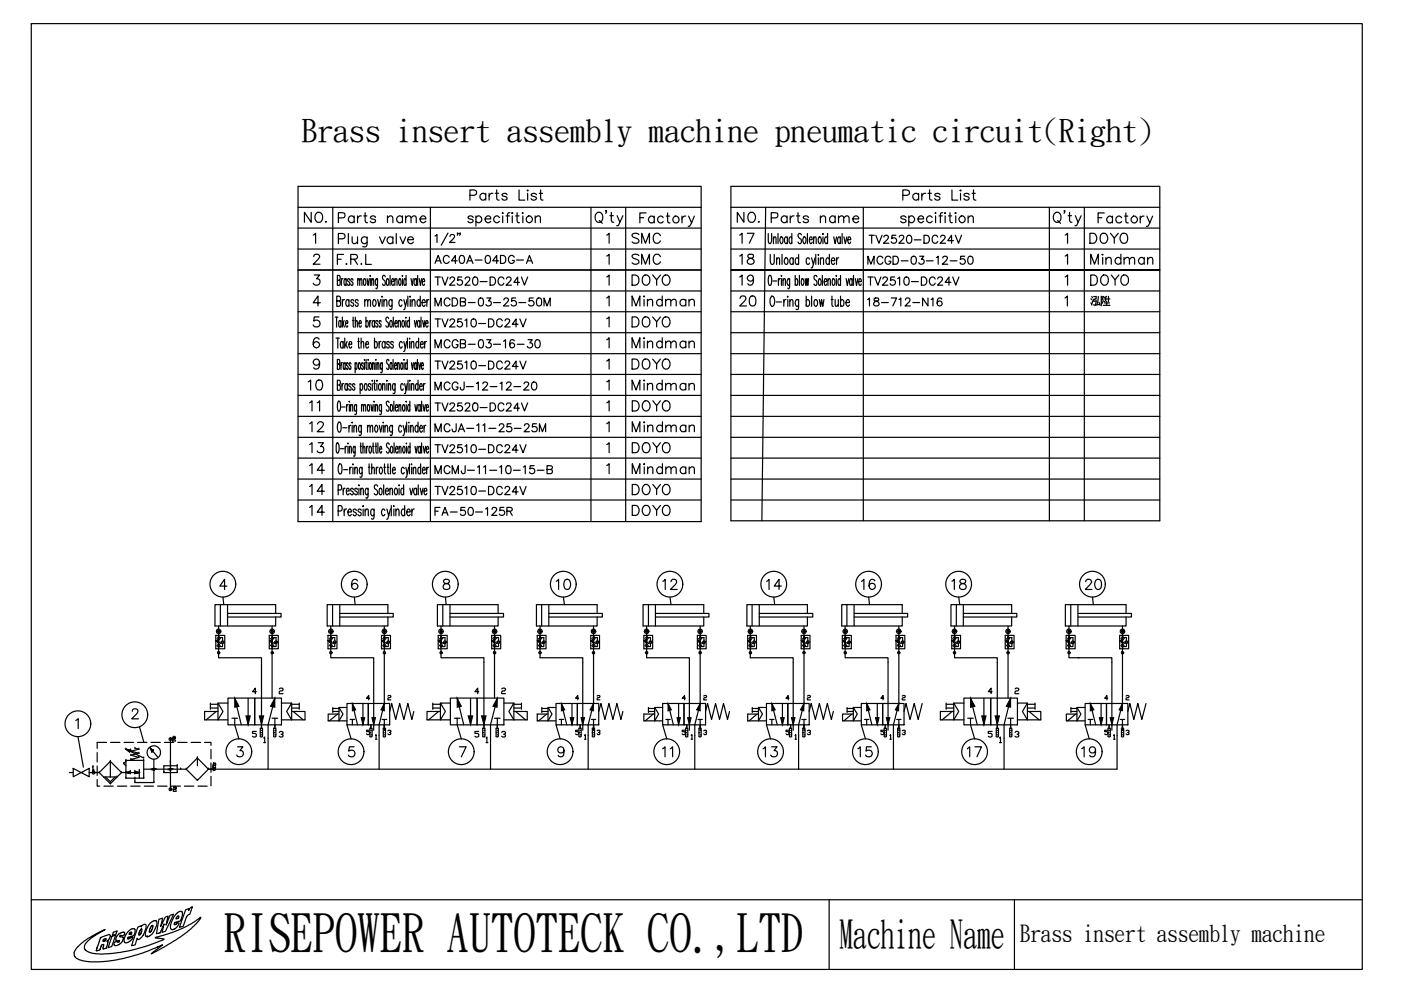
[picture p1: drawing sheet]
<svg xmlns="http://www.w3.org/2000/svg" width="297mm" height="210mm" viewBox="0 0 297 210" stroke-linecap="round" stroke-linejoin="round" font-family="sans-serif">
<defs><g id="words">
<text font-size="15.4" x="221.5" y="69.1">泓陞</text>
<text font-size="11.1" x="47.4" y="201.4">RISEPOWER AUTOTECK CO.,LTD</text>
<text font-size="8.3" x="178" y="200.7">Machine Name</text>
<text font-size="6.7" x="64" y="29.9">Brass insert assembly machine pneumatic circuit(Right)</text>
<text font-size="5.7" x="133" y="75.1">Mindman</text>
<g font-size="5.3">
<text x="63.5" y="48.3">NO.</text>
<text x="70.9" y="48.3">Parts name</text>
<text x="133" y="52.9">SMC</text>
<text x="155.6" y="48.3">NO.</text>
<text x="155.9" y="52.9">17</text>
<text x="162.6" y="48.3">Parts name</text>
<text x="230.4" y="52.9">DOYO</text>
<text x="70.6" y="57.2">F.R.L</text>
<text x="133" y="57.2">SMC</text>
<text x="155.9" y="57.2">18</text>
<text x="230.4" y="57.2">Mindman</text>
<text x="133" y="61.7">DOYO</text>
<text x="133" y="66">Mindman</text>
<text x="155.9" y="61.7">19</text>
<text x="155.9" y="66">20</text>
<text x="230.4" y="61.7">DOYO</text>
<text x="133" y="70.6">DOYO</text>
<text x="64.6" y="84">10</text>
<text x="133" y="79.4">DOYO</text>
<text x="133" y="84">Mindman</text>
<text x="64.9" y="88.2">11</text>
<text x="133" y="88.2">DOYO</text>
<text x="64.9" y="92.8">12</text>
<text x="133" y="92.8">Mindman</text>
<text x="64.9" y="97.4">13</text>
<text x="64.9" y="101.6">14</text>
<text x="133" y="97.4">DOYO</text>
<text x="133" y="101.6">Mindman</text>
<text x="64.9" y="106.2">14</text>
<text x="133" y="106.2">DOYO</text>
<text x="64.9" y="110.4">14</text>
<text x="133" y="110.4">DOYO</text>
<text x="117.1" y="126.3">10</text>
<text x="139.7" y="126.3">12</text>
<text x="161.6" y="126.3">14</text>
<text x="181.7" y="126.3">16</text>
<text x="201.1" y="126.3">18</text>
<text x="229.3" y="126.3">20</text>
<text x="139.7" y="161.6">11</text>
<text x="160.9" y="161.6">13</text>
<text x="181" y="161.6">15</text>
<text x="204.3" y="161.6">17</text>
<text x="228.6" y="161.6">19</text>
</g>
<text font-size="5" x="216.2" y="199.6">Brass insert assembly machine</text>
<g font-size="4.9">
<text x="183.4" y="52.9">TV2520-DC24V</text>
<text x="91.4" y="57.2">AC40A-04DG-A</text>
<text x="183.1" y="57.2">MCGD-03-12-50</text>
<text x="91.4" y="61.7">TV2520-DC24V</text>
<text x="183.1" y="61.7">TV2510-DC24V</text>
<text x="91.4" y="70.6">TV2510-DC24V</text>
<text x="91.4" y="75.1">MCGB-03-16-30</text>
<text x="91.4" y="79.4">TV2510-DC24V</text>
<text x="91.4" y="84">MCGJ-12-12-20</text>
<text x="91.4" y="92.8">MCJA-11-25-25M</text>
<text x="91.4" y="97.4">TV2510-DC24V</text>
<text x="91.4" y="101.6">MCMJ-11-10-15-B</text>
<text x="91.4" y="106.2">TV2510-DC24V</text>
<text x="91.4" y="110.4">FA-50-125R</text>
</g>
<g font-size="4.4">
<text x="91.4" y="66">MCDB-03-25-50M</text>
<text x="183.1" y="66">18-712-N16</text>
<text x="91.4" y="88.2">TV2520-DC24V</text>
</g>
<g font-size="4">
<text x="52.6" y="148.2">4</text>
<text x="58.2" y="148.2">2</text>
<text x="208.5" y="148.2">4</text>
<text x="208.5" y="157.3">5</text>
</g>
</g></defs>
<path d="M6.6 5h282.2v200.5h-282.2z" fill="none" stroke="#000" stroke-width=".25"/>
<g fill="none" stroke="#000" stroke-width=".25">
<path d="M44.7 163.1h192.1M6.6 190.8h282.2M22 199.2a.28 .28 0 0 1 .3-.2 .28 .28 0 0 1 .2 .2l-.2 .2-.4 .2zM22.2 199.5h.1M22.8 199.7h.1M22.8 199.7l-.2 1a.56 .56 0 0 1-.7 .5v-.5a.25 .25 0 0 0 .1-.3 .25 .25 0 0 0-.3-.1l-.2 .1-.3 1-.8 .2 .2-.5M22.8 199.7l-.1-.1 .4-.5 .3-.5a.31 .31 0 0 0-.2-.5 .31 .31 0 0 0-.4 .2l-.8 .2a1.31 1.31 0 0 0-1 1.3l-.4 1.3M23.7 198.5l.8-.2-.8 2.4-.8 .2zM24 197.7l.8-.3-.2 .7-.8 .2zM25 198.1l1.1-.5 .3 .2a.57 .57 0 0 1-.2 .5 .57 .57 0 0 1-.6 0 .22 .22 0 0 0-.1 .3 .22 .22 0 0 0 .3 0 .43 .43 0 0 1 .4 .4 .43 .43 0 0 1-.2 .4l-.5 .7-.6 .3-.5 .1-.2-.3a.38 .38 0 0 1 .4-.5l.3-.1a.2 .2 0 0 0 .3 .2 .2 .2 0 0 0 .1-.3 .2 .2 0 0 0-.3-.1h-.1a.44 .44 0 0 1-.4-.3 .44 .44 0 0 1 .2-.5zM25.3 199.6h.1M27.2 197.5l.8-.6h.4l.2 .2-.2 1.2-.9 .3a.25 .25 0 0 0-.4 .2 .25 .25 0 0 0 .2 .3l.3-.3 .6-.1-.4 .7-.7 .4-.4 .1-.3-.2v-1.1z"/>
<path d="M27.5 197.8a.25 .25 0 0 1 .3-.2 .25 .25 0 0 1 .1 .4 .25 .25 0 0 1-.3 .1h-.2zM27.8 198h.1M29.2 196.6l.8-.3v.2l.3-.4 .6-.1a3.5 3.5 0 0 1-1.5 3.2l-.3-.3-.5 1.4-.7 .2zM29.8 197.1a.2 .2 0 0 1 .3 0 .2 .2 0 0 1 0 .3l-.4 .6a.2 .2 0 0 1-.3 .2 .2 .2 0 0 1 0-.3zM30 197h.1M31.2 198.6h.1M31.9 195.7l.7-.5h.4l.3 .3-.1 .7-.9 1.8-.8 .6h-.4l-.3-.3v-.6l.4-1zM32.1 196.3a.21 .21 0 0 1 .4 0 .21 .21 0 0 1-.1 .3l-.5 .9a.19 .19 0 0 1-.2 .1 .19 .19 0 0 1 0-.3zM33.7 194.9l.8-.2-.4 1.7 .9-1.9 .6-.3-.4 1.9 .9-2 .7-.3-1.7 3.7-.7 .2 .4-1.8-.9 1.9-.7 .2zM37.4 193.7l.6-.4 .5-.1 .2 .3v.5l-.5 1.3-1.2 .3a.25 .25 0 0 0 0 .5 .25 .25 0 0 0 .4-.3 .3 .3 0 0 1 .5-.1 .3 .3 0 0 1-.2 .5l-.9 .9h-.3l-.3-.2-.1-.7 .3-.7 .5-1.1zM37.7 194.2a.24 .24 0 0 1 .3 .2 .24 .24 0 0 1-.2 .3l-.5 .1zM39.4 192.9l.7-.3-.1 .5 .2-.5 .6-.4-.7 1.7a1.22 1.22 0 0 0-.8 1.3l-.5 1.2-.8 .2z"/>
<path d="M175.8 190.8v14.7M215.1 190.8v14.7M16.5 200.7l2.2-1.8 3.6-1.8-2.5 1.5-1.5 1.2-.4 .8v.6l.3 .3 1.3 .6 2.4 .2 3.5-.4 2.5-.4 3.5-1 3.3-1.3v-.1l-1.8-.3 3.5-1 2.4-1 1.9-1 1.9-1.3-.8 1.1-2.7 2.4-3.8 2.5-3.2 1.7 2.4-1.9-4.2 1.7-2.6 .8-3.1 .8-3.4 .3-2.9-.1-1.5-.3-.6-.3-.4-.4-.1-.8zM20.6 201.1h.1"/>
</g>
<!-- layer: 1 -->
<g fill="none" stroke="#000" stroke-width=".25">
<path d="M45.7 134.7h2v2.9h-2zM45.8 135.8l.4 .3-.4-.3 .5 .2-.1 .2zM46 135.4a1.01 1.01 0 0 1 0 1.5M46.3 135.1l.1 .1zM46.3 136.1l-.5-.3 .5 .4 .1-.2-.6-.2 1.1 .7M46.4 137.1h.1M46.3 132.7v6.8h9.1v14.9M46.3 135.2h.9v.7M46.4 135.2h.1M46.7 135.4a.98 .98 0 0 0 0 1.5M46.7 128.2v4.5M46.8 136.1l.4 .4 .3-.4"/>
<path d="M47.2 136.5v.6h-.9M48.2 130.1h11.4v.7h-11.4M48.2 128.2v4.5M57.1 134.7h1.9v2.9h-1.9zM57.1 135.8l.5 .3-.5-.3 .6 .2-.1 .2zM57.3 135.4a1.01 1.01 0 0 1 0 1.5M57.6 135.1l.2 .1zM57.6 136.1l-.5-.3 .5 .4 .1-.2-.6-.2 1.1 .7M57.7 137.1h.1M57.7 135.2h.8v.7M57.7 132.7v5.7M57.7 138.6v9.4"/>
<path d="M57.8 135.2h.1M58.1 135.4a.95 .95 0 0 0 0 1.5M58.2 136.1l.3 .4 .4-.4M58.4 130.1v-1.9h-12.8v4.5h12.8v-1.9M58.5 136.5v.6h-.8M69.5 134.7h1.9v2.9h-1.9zM69.6 135.8l.4 .3-.4-.3 .5 .2-.1 .2zM69.8 135.4a1.01 1.01 0 0 1 0 1.5M70.1 135.1l.1 .1zM70.1 136.1l-.5-.3 .4 .4 .2-.2-.6-.2 1.1 .7M70.2 137.1h.1M70.1 132.7v6.8h9.1v15.3"/>
<path d="M70.1 135.2h.9v.7M70.2 135.2h.1M70.5 135.4a.98 .98 0 0 0 0 1.5M70.5 128.2v4.5M70.6 136.1l.4 .4 .3-.4M71 136.5v.6h-.9M72 130.1h11.4v.7h-11.4M72 128.2v4.5M80.9 134.7h1.9v2.9h-1.9zM80.9 135.8l.5 .3-.5-.3 .6 .2-.1 .2zM81.1 135.4a1.01 1.01 0 0 1 0 1.5M81.4 135.1l.2 .1z"/>
<path d="M81.4 136.1l-.5-.3 .5 .4 .1-.2-.6-.2 1.1 .7M81.5 137.1h.1M81.5 135.2h.8v.7M81.5 132.7v5.7M81.5 138.6v10.6l-1.1 4.5v9.4M81.6 135.2h.1M81.9 135.4a1.02 1.02 0 0 0 0 1.5M82 136.1l.3 .4 .4-.4M82.2 130.1v-1.9h-12.8v4.5h12.8v-1.9M82.3 136.5v.6h-.8M92.9 134.7h1.9v2.9h-1.9zM92.9 135.8l.5 .3-.5-.3 .6 .2-.1 .2z"/>
<path d="M93.2 135.4a1.01 1.01 0 0 1 0 1.5M93.4 137l.2 .1zM93.4 135.1l.2 .1zM93.5 137.1h.1M93.5 135.1v.1zM93.5 136.1l-.6-.3 .5 .4 .1-.2-.6-.2 1.2 .7M93.5 132.7v6.8h9.1v14.9M93.5 135.2h.8v.7M93.5 135.2h.1M93.6 135.2h.1M93.9 135.4a.98 .98 0 0 0-.1 1.5M93.9 128.2v4.5"/>
<path d="M94 136.1l.3 .4 .4-.4M94.3 136.5v.6h-.8M95.4 130.1h11.4v.7h-11.4M95.4 128.2v4.5M104.3 134.7h1.9v2.9h-1.9zM104.3 135.8l.4 .3-.4-.3 .5 .2-.1 .2zM104.5 135.4a1.01 1.01 0 0 1 0 1.5M104.8 135.1l.1 .1zM104.8 136.1l-.5-.3 .5 .4 .1-.2-.6-.2 1.1 .7M104.9 137.1h.1M104.8 132.7v5.7M104.8 138.6v9.4"/>
<path d="M104.8 135.2h.9v.7M104.9 135.2h.1M105.2 135.4a.98 .98 0 0 0 0 1.5M105.3 136.1l.4 .4 .3-.4M105.6 130.1v-1.9h-12.9v4.5h12.9v-1.9M105.7 136.5v.6h-.9M113.9 134.7h1.9v2.9h-1.9zM113.9 135.8l.5 .3-.5-.3 .6 .2-.1 .2zM114.1 135.4a1.01 1.01 0 0 1 0 1.5M114.5 137.1h.1M114.5 135.1v.1zM114.5 136.1l-.6-.3 .5 .4 .1-.2-.6-.2 1.1 .7"/>
<path d="M114.5 132.7v6.8h9.1v15.3M114.5 135.2h.8v.7M114.5 135.2h.1M114.8 135.4a1.02 1.02 0 0 0 0 1.5M114.8 128.2v4.5M115 136.1l.3 .4 .4-.4M115.3 136.5v.6h-.8M116.4 130.1h11.3v.7h-11.3M116.4 128.2v4.5M125.3 134.7h1.8v2.9h-1.8zM125.3 135.8l.4 .3-.4-.3 .5 .2-.1 .2zM125.5 135.4a.94 .94 0 0 1 0 1.5"/>
<path d="M125.8 137.1h.1M125.8 135.1l.1 .1zM125.8 136.1l-.5-.3 .4 .4 .1-.2-.5-.2 1.1 .7M125.8 135.2h.8v.7M125.8 132.7v5.7M125.8 138.6v10.6l-1.1 4.5v9.4M125.9 135.2h.1M126.2 135.4a1.02 1.02 0 0 0 0 1.5M126.3 136.1l.3 .4 .4-.4M126.6 130.1v-1.9h-12.9v4.5h12.9v-1.9M126.6 136.5v.6h-.8M136.5 134.7h1.9v2.9h-1.9z"/>
<path d="M136.6 135.8l.4 .3-.4-.3 .5 .2-.1 .2zM136.7 135.4a1.01 1.01 0 0 1 0 1.5M137 135.2l.1-.1zM137.1 137.1h.1M137.1 136.1l-.5-.3 .4 .4 .1-.2-.5-.2 1 .7M137.1 132.7v6.8h9.1v15.3M137.1 135.2h.8v.7M137.1 135.2h.1M137.2 135.2h.1M137.4 135.4a1.02 1.02 0 0 0 0 1.5M137.5 128.2v4.5M137.6 136.1l.3 .4 .4-.4"/>
<path d="M137.9 136.5v.6h-.8M139 130.1h11.3v.7h-11.3M139 128.2v4.5M147.9 134.7h1.8v2.9h-1.8zM147.9 135.8l.4 .3-.4-.3 .5 .2-.1 .2zM148.1 135.4a.97 .97 0 0 1 0 1.5M148.4 137.1h.1M148.4 135.1l.1 .1zM148.4 136.1l-.5-.3 .4 .4 .1-.2-.5-.2 1.1 .7M148.4 135.2h.9v.7M148.4 132.7v5.7M148.4 138.6v10.6l-1.1 4.5v9.4"/>
<path d="M148.5 135.2h.1M148.8 135.4a1.02 1.02 0 0 0 0 1.5M148.9 136.1l.4 .4 .3-.4M149.2 130.1v-1.9h-12.9v4.5h12.9v-1.9M149.3 136.5v.6h-.9M158.5 134.7h1.9v2.9h-1.9zM158.5 135.8l.5 .3-.5-.3 .6 .2-.1 .2zM158.7 135.4a1.01 1.01 0 0 1 0 1.5M159 135.1l.2 .2zM159 135.1l.2 .1zM159.1 137.1h.1M159.1 136.1l-.6-.3 .5 .4 .1-.2-.6-.2 1.1 .7"/>
<path d="M159.1 132.7v6.8h9.1v15.3M159.1 135.2h.8v.7M159.2 135.2h.1M159.5 135.4a1.02 1.02 0 0 0 0 1.5M159.5 128.2v4.5M159.6 136.1l.3 .4 .4-.4M159.9 136.5v.6h-.8M161 130.1h11.3v.7h-11.3M161 128.2v4.5M169.9 134.7h1.8v2.9h-1.8zM169.9 135.8l.4 .3-.4-.3 .5 .2-.1 .2zM170.1 135.4a1.01 1.01 0 0 1 0 1.5"/>
<path d="M170.4 135.2l.1-.1zM170.5 137.1h.1M170.4 136.1l-.5-.3 .4 .4 .2-.2-.6-.2 1.1 .7M170.5 135.2h.8v.7M170.5 132.7v5.7M170.5 138.6v10.6l-1.2 4.5v9.4M170.5 135.2h.1M170.8 135.4a1.02 1.02 0 0 0 0 1.5M170.9 136.1l.4 .4 .3-.4M171.2 130.1v-1.9h-12.8v4.5h12.8v-1.9M171.3 136.5v.6h-.8M178.6 134.7h1.9v2.9h-1.9z"/>
<path d="M178.6 135.8l.5 .3-.5-.3 .6 .2-.1 .2zM178.8 135.4a1.01 1.01 0 0 1 0 1.5M179.1 135.1l.2 .1zM179.1 136.1l-.5-.3 .5 .4 .1-.2-.6-.2 1.1 .7M179.2 137.1h.1M179.2 132.7v6.8h9.1v15.3M179.2 135.2h.8v.7M179.3 135.2h.1M179.6 135.4a1.02 1.02 0 0 0 0 1.5M179.6 128.2v4.5M179.7 136.1l.3 .4 .4-.4M180 136.5v.6h-.8"/>
<path d="M181.1 130.1h11.3v.7h-11.3M181.1 128.2v4.5M190 134.7h1.8v2.9h-1.8zM190 135.8l.4 .3-.4-.3 .5 .2-.1 .2zM190.2 135.4a1.01 1.01 0 0 1 0 1.5M190.5 135.1l.1 .1zM190.6 137.1h.1M190.5 136.1l-.5-.3 .4 .4 .2-.2-.6-.2 1.1 .7M190.6 135.2h.8v.7M190.6 132.7v5.7M190.6 138.6v10.6l-1.2 4.5v9.4M190.6 135.2h.1"/>
<path d="M190.9 135.4a1.02 1.02 0 0 0 0 1.5M191 136.1l.4 .4 .3-.4M191.3 130.1v-1.9h-12.8v4.5h12.8v-1.9M191.4 136.5v.6h-.8M201.8 134.7h1.9v2.9h-1.9zM201.8 135.8l.5 .3-.5-.3 .5 .2v.2zM202 135.4a1.01 1.01 0 0 1 0 1.5M202.4 137.1h.1M202.3 135.1l.1 .1zM202.3 136.1l-.5-.3 .5 .4 .1-.2-.6-.2 1.1 .7M202.4 132.7v6.8h9v14.2M202.4 135.2h.8v.7"/>
<path d="M202.4 135.2h.1M202.5 135.2h.1M202.7 135.4a1.02 1.02 0 0 0 0 1.5M202.8 128.2v4.5M202.8 136.1l.4 .4 .4-.4M203.2 136.5v.6h-.8M204.2 130.1h11.4v.7h-11.4M204.2 128.2v4.5M213.1 134.7h1.9v2.9h-1.9zM213.2 135.8l.4 .3-.4-.3 .5 .2-.1 .2zM213.3 135.4a.97 .97 0 0 1 .1 1.5M213.7 137.1h.1"/>
<path d="M213.7 135.1l.1 .1zM213.7 136.1l-.5-.3 .4 .4 .1-.2-.5-.2 1 .7M213.7 135.2h.8v.7M213.7 132.7v5.7M213.7 138.6v9.4M213.8 135.2h.1M214.1 135.4a1.02 1.02 0 0 0 0 1.5M214.2 136.1l.3 .4 .4-.4M214.5 130.1v-1.9h-12.9v4.5h12.9v-1.9M214.5 136.5v.6h-.8M226 134.7h2v2.9h-2zM226.1 135.8l.4 .3-.4-.3 .5 .2-.1 .2z"/>
<path d="M226.3 135.4a1.01 1.01 0 0 1 0 1.5M226.6 137l.1 .1zM226.6 135.1l.1 .1zM226.7 137.1h.1M226.6 136.1l-.5-.3 .5 .4 .1-.2-.6-.2 1.1 .7M226.6 132.7v6.8h2.2M226.6 135.2h.9v.7M226.7 135.2h.1M227 135.4a.98 .98 0 0 0 0 1.5M227 128.2v4.5M227.1 136.1l.4 .4 .3-.4M227.5 136.5v.6h-.9"/>
<path d="M228.5 130.1h11.4v.7h-11.4M228.5 139.5h7.2v15.3M228.5 128.2v4.5M237.4 134.7h1.9v2.9h-1.9zM237.4 135.8l.5 .3-.5-.3 .5 .2v.2zM237.6 135.4a1.01 1.01 0 0 1 0 1.5M237.9 135.1l.2 .1zM237.9 135.1l.1 .1zM237.9 136.1l-.5-.3 .5 .4 .1-.2-.6-.2 1.1 .7M238 137.1h.1M238 135.2h.8v.7M238 132.7v5.7"/>
<path d="M238 138.6v10.6l-1.2 4.5v9.4M238.1 135.2h.1M238.4 135.4a.98 .98 0 0 0-.1 1.5M238.4 136.1l.4 .4 .4-.4M238.7 130.1v-1.9h-12.8v4.5h12.8v-1.9M238.8 136.5v.6h-.8M20.6 159.6v2M22.6 157.4h-2v1.3M23.4 157.4h2M26.3 157.4h2M26.7 158.8h.1M26.7 158.8l3.8 1.9"/>
<path d="M26.7 158.8l.8 .6M26.7 158.8l1 .2M27.5 159.4h.1M27.7 159h.1M27.7 159l-.2 .4M27.8 159.3h.1M27.8 159.3l1.6 .4M28.6 158.6h.1M28.6 158.6l.8 .2M29.2 157.4h1.9M29.4 159.7h.1M29.4 158.8h.1"/>
<path d="M29.4 159.7l-1.6 .4M29.4 158.8l-1.6 .5M31.9 158.6h.1M31.9 158.6l.6 .5M31.9 158.6l.3 .8M31.9 158.7l1.5 1.8M32 157.4h2M32.2 159.4h.1M32.5 159.1h.1M32.5 159.1l-.3 .3M34.9 157.4h1.9M36.1 156.7h.1"/>
<path d="M36.1 156.7v10.7M36.6 156.9h.1M36.6 157.1h.1M36.6 156.9v.2M36.6 157.1h.6M36.7 156.3h.1M36.7 156.7h.1M36.7 156.3l-.1 .1M36.7 156.3h.3M36.7 156.7h.3M36.7 156.7l-.1 .2M37 156.3h.1"/>
<path d="M37 156.7h.1M37 156.3l.2 .1M37.2 156.4h.1M37.2 156.6h.1M37.2 157.1h.1M37.2 156.4v.2M37.2 156.6l-.2 .1M37.7 157.4h2M40.5 157.4h2M43.4 157.4h1.3v.6M44.6 149.3h1.6M44.6 150.1h1.6"/>
<path d="M44.6 149.1v1.3M44.7 158.9v2M45.8 150.8l-2.1 1.8M46.2 149.1v3.5h2.1M48.3 148h5.7v5.7h-5.7zM48.3 149.1h-2.1l1.1 1.7-1.1 1.8h-2.8v-1.8h2.8M49.2 152.3h.6v1.4M49.8 152.3h.6M49.8 148l1.4 5.7M52.6 148v5.7M54 148h5.7v5.7h-5.7zM55.2 154.4h.5v1.8l-.3 .1-.2-.1z"/>
<path d="M55.2 155.3h.2M55.4 154.9h.3M55.4 155.8h.3M57.7 152.3h.6v2.1M58 154.4h.5v1.8l-.2 .1-.3-.1zM58 155.3h.3M58.3 152.3h.6M58.3 154.9h.2M58.3 155.8h.2M58.3 148l-1.5 5.7v9.4M59.7 149.1h2.1l-1 1.7 1 1.8h2.9v-1.8h-2.9M61.8 149.1v3.5h-2.1"/>
<path d="M61.8 149.3h1.6M61.8 150.1h1.6M62.2 150.8l2.1 1.8M63.4 149.1v1.3M70.6 150v1.1M70.6 150.2h1.3M70.6 150.8h1.3M71.6 151.4l-1.8 1.4M71.9 150v2.8h1.7M73.6 149.2h4.5v4.5h-4.5zM73.6 150h-1.7l.8 1.4-.8 1.4h-2.3v-1.4h2.3M74.2 152.5h.5v1.2"/>
<path d="M74.7 152.5h.5M74.7 149.2l1.1 4.5M76.9 149.2v4.5M78.1 149.2h4.5v4.5h-4.5zM78.4 154.4h.5v1.8l-.3 .1-.2-.1zM78.4 155.3h.2M78.6 154.9h.3M78.6 155.8h.3M78.6 153.7v.7M81 152.5h.5v2.3M81.3 154.4h.4v1.8l-.2 .1-.2-.1zM81.3 155.3h.2"/>
<path d="M81.5 154.9h.2M81.5 155.8h.2M81.5 152.5h.5M82.6 150.8l.4-1.6 .9 3.3 .8-3.3 .9 3.3 .9-3.3 .8 3.3 .4-1.7M91.8 149.1v1.3M91.8 149.3h1.6M91.8 150.1h1.6M93 150.8l-2.1 1.8M93.4 149.1v3.5h2.1M95.5 148h5.7v5.7h-5.7zM95.5 149.1h-2.1l1 1.7-1 1.8h-2.9v-1.8h2.9M96.3 152.3h.6v1.4"/>
<path d="M96.9 152.3h.6M96.9 148l1.4 5.7M99.8 148v5.7M101.2 148h5.6v5.7h-5.6zM102.3 154.4h.5v1.8l-.2 .1-.3-.1zM102.3 155.3h.3M102.6 154.9h.2M102.6 155.8h.2M104.8 152.3h.6v2.1M105.2 154.4h.4v1.8l-.2 .1-.2-.1zM105.2 155.3h.2M105.4 152.3h.6"/>
<path d="M105.4 148l-1.4 5.7v9.4M105.4 154.9h.2M105.4 155.8h.2M106.8 149.1h2.2l-1.1 1.7 1.1 1.8h2.8v-1.8h-2.8M109 149.1v3.5h-2.2M109 149.3h1.6M109 150.1h1.6M109.3 150.8l2.1 1.8M110.6 149.1v1.3M114.9 150.2h1.3M114.9 150.8h1.3M114.9 150v1.1"/>
<path d="M115.9 151.4l-1.7 1.4M116.2 150v2.8h1.7M117.9 149.2h4.5v4.5h-4.5zM117.9 150h-1.7l.8 1.4-.8 1.4h-2.3v-1.4h2.3M118.6 152.5h.4v1.2M119 152.5h.5M119 149.2l1.2 4.5M121.3 149.2v4.5M122.4 149.2h4.5v4.5h-4.5zM122.8 154.4h.4v1.8l-.2 .1-.2-.1zM122.8 155.3h.2M123 154.9h.2"/>
<path d="M123 155.8h.2M123 153.7v.7M125.4 152.5h.4v2.3M125.6 154.4h.5v1.8l-.3 .1-.2-.1zM125.6 155.3h.2M125.8 154.9h.3M125.8 155.8h.3M125.8 152.5h.5M126.9 150.8l.5-1.6 .9 3.3 .8-3.3 .8 3.3 .9-3.3 .8 3.3 .5-1.7M137.5 150.2h1.3M137.5 150.8h1.3M137.5 150v1.1"/>
<path d="M138.5 151.4l-1.7 1.4M138.8 150v2.8h1.7M140.5 149.2h4.5v4.5h-4.5zM140.5 150h-1.7l.8 1.4-.8 1.4h-2.3v-1.4h2.3M141.2 152.5h.4v1.2M141.6 152.5h.5M141.6 149.2l1.2 4.5M143.9 149.2v4.5M145 149.2h4.6v4.5h-4.6zM145.4 154.4h.4v1.8l-.2 .1-.2-.1zM145.4 155.3h.2M145.6 154.9h.2"/>
<path d="M145.6 155.8h.2M145.6 153.7v.7M148 152.5h.4v2.3M148.2 154.4h.5v1.8l-.3 .1-.2-.1zM148.2 155.3h.2M148.4 154.9h.3M148.4 155.8h.3M148.4 152.5h.5M149.6 150.8l.4-1.6 .9 3.3 .8-3.3 .9 3.3 .8-3.3 .8 3.3 .5-1.7M158.5 151.4h2.3M158.5 151.4v1.5M159.5 150.2h1.3"/>
<path d="M159.5 150.8h1.3M159.5 150v1.1M160.5 151.4l-1.7 1.4M160.8 150v2.8h1.7M162.5 149.2h4.5v4.5h-4.5zM162.5 150h-1.7l.9 1.4-.9 1.4h-2.3M163.2 152.5h.4v1.2M163.6 152.5h.5M163.6 149.2l1.2 4.5M165.9 149.2v4.5M167 149.2h4.6v4.5h-4.6zM167.4 154.4h.4v1.8l-.2 .1-.2-.1z"/>
<path d="M167.4 155.3h.2M167.6 154.9h.2M167.6 153.7v.7M170 152.5h.5v2.3M170.2 154.4h.5v1.8l-.2 .1-.3-.1zM170.2 155.3h.3M170.5 154.9h.2M170.5 155.8h.2M170.5 152.5h.4M171.6 150.8l.4-1.6 .9 3.3 .8-3.3 .9 3.3 .8-3.3 .9 3.3 .4-1.7M179.6 150.2h1.3M179.6 150.8h1.3"/>
<path d="M179.6 150v1.1M180.6 151.4l-1.7 1.4M180.9 150v2.8h1.7M182.6 149.2h4.5v4.5h-4.5zM182.6 150h-1.7l.9 1.4-.9 1.4h-2.3v-1.4h2.3M183.3 152.5h.5v1.2M183.8 152.5h.4M183.8 149.2l1.1 4.5M186 149.2v4.5M187.1 149.2h4.6v4.5h-4.6zM187.5 154.4h.4v1.8l-.2 .1-.2-.1zM187.5 155.3h.2"/>
<path d="M187.7 154.9h.2M187.7 153.7v.7M190.1 152.5h.5v2.3M190.3 154.4h.5v1.8l-.2 .1-.3-.1zM190.3 155.3h.3M190.6 154.9h.2M190.6 155.8h.2M190.6 152.5h.4M195.5 149.2l-.8 3.3-.9-3.3-.9 3.3-.8-3.3-.4 1.6M200.6 149.3h1.6M200.6 150.1h1.6M200.6 149.1v1.3"/>
<path d="M201.9 150.8l-2.1 1.8M202.2 149.1v3.5h2.2M204.4 148h5.6v5.7h-5.6zM204.4 149.1h-2.2l1.1 1.7-1.1 1.8h-2.8v-1.8h2.8M205.2 152.3h.6v1.4M205.8 152.3h.6M205.8 148l1.4 5.7M208.6 148v5.7M210 148h5.7v5.7h-5.7zM212.9 156.5v6.6M213.7 152.3h.6v2.1M214.1 154.4h.4v1.8l-.2 .1-.2-.1z"/>
<path d="M214.1 155.3h.2M214.3 154.9h.2M214.3 155.8h.2M214.3 148l-1.4 5.7M214.3 152.3h.6M215.7 149.1h2.1l-1 1.7 1 1.8h2.9v-1.8h-2.9M217.8 149.1v3.5h-2.1M217.8 149.3h1.6M217.8 150.1h1.6M218.2 150.8l2.1 1.8M219.4 149.1v1.3M227.1 150.2h1.2"/>
<path d="M227.1 150.8h1.2M227.1 150v1.1M228.1 151.4l-1.8 1.4M228.3 150v2.8h1.8M230.1 149.2h4.5v4.5h-4.5zM230.1 150h-1.8l.9 1.4-.9 1.4h-2.2v-1.4h2.2M230.7 152.5h.5v1.2M231.2 149.2l1.1 4.5M231.2 152.5h.5M233.5 149.2v4.5M234.6 149.2h4.5v4.5h-4.5zM234.9 154.4h.5v1.8l-.3 .1-.2-.1z"/>
<path d="M234.9 155.3h.2M235.1 154.9h.3M235.1 155.8h.3M235.1 153.7v.7M237.5 152.5h.5v2.3M237.8 154.4h.4v1.8l-.2 .1-.2-.1zM237.8 155.3h.2M238 154.9h.2M238 155.8h.2M238 152.5h.4M243 149.2l-.9 3.3-.9-3.3-.8 3.3-.8-3.3-.5 1.6M14.7 163.8h.8"/>
<path d="M15.5 162.9l1.7 .9-1.7 .9zM17.2 163.8l1.7-.9v1.8zM18.9 163.8h2.1M19.6 163.3h.3M19.7 162.5h.1M19.7 163.3h.1M19.7 162.5l-.1 .2M19.7 162.5v.8M19.8 163.8h.1M19.9 163.3h.1M20.6 165.3v1.4h.6M20.6 162.4v2"/>
<path d="M21 163.8h.1M21 163.8l2.4 2.4M22 164.7h2.8M22 166.7h2M22.4 164.7l1 1 1-1M23.4 166.2h.1M23.4 161.4h.1M23.4 164.7h.1M23.4 161.4l-2.4 2.4M23.4 161.4v3.3M23.4 161.4l2.4 2.4M24.8 164.7h.1"/>
<path d="M24.9 166.7h2M25.8 163.8h.1M25.8 163.8l-2.4 2.4M25.8 163.8h3.7M26.2 161.9h.1M26.2 161.9l.5 .5M26.7 161.4h.1M26.7 163.8h.1M26.7 165h.1M26.7 161.2h.1M26.7 161.4l-.5 .5M26.7 161.2h3.8"/>
<path d="M26.7 165h3.8M26.7 163.8l.9 .2M26.7 161.2v3.8M27.6 163.5h.1M27.6 164h.1M27.6 163.5l-.9 .3M27.6 163.5v.5M27.7 166.7h2M27.8 160.1h.1M27.8 161h.1M27.8 160.1l1.6 .5M27.8 161l.8 .2"/>
<path d="M28.6 165h.1M28.6 164h.1M28.6 163.5h.1M28.6 165.9h.1M28.6 163.5v.5M28.6 165v.9M28.6 163.5l.9 .3M28.6 165.9h4M29.4 160.6h.1M29.4 160.6l-1.6 .4M29.5 163.8h.1M29.5 163.3h.1"/>
<path d="M29.5 163.8l-.9 .2M29.5 163.3v1.7M30.5 161.2h.1M30.5 160.7h.1M30.5 163.1h7.8M30.5 165h.1M30.5 161.2v3.8M30.6 166.7h1.9M32.6 163.1h.1M32.6 165.9h.1M32.6 161v4.9M33.4 166.7h2"/>
<path d="M34.7 163.8h.1M34.7 163.8h2.9M36.1 167.4h.1M36.1 161.6h.1M36.1 161.2v.4M36.3 166.7h2M36.8 167.5h.1M36.8 167.8h.1M36.8 167.5v.3M36.8 167.8h.5M36.9 166.9h.1M36.9 167.4h.1"/>
<path d="M36.9 166.9l-.1 .2M36.9 166.9h.3M36.9 167.4h.3M36.9 167.4l-.1 .1M37.2 166.9h.1M37.2 167.4h.1M37.2 166.9l.1 .2M37.3 167.1h.1M37.3 167.2h.1M37.3 167.8h.1M37.3 167.1v.1M37.3 167.2l-.1 .2"/>
<path d="M37.6 162.4h.1M37.6 163.8h.1M37.6 162.4h-2.9v1.4M37.6 162.4v1.4M38.3 163.1h.1M38.3 163.1h1.2M39.1 166.7h2M39.5 163.1h.1M39.5 163.1l2.4 2.4M41.9 165.5h.1M41.9 160.7h.1M41.9 160.7l2.3 2.4"/>
<path d="M41.9 160.7v1.7M41.9 160.7l-2.4 2.4M42 166.7h1.9M43.3 163.1h.1M44.2 163.1h.1M44.2 163.1l-2.3 2.4M44.2 163.1h1.2M44.7 161.8v2M44.7 164.6v2M45.2 162.4h.1M45.2 162.7h.1M45.2 162.4v.3"/>
<path d="M45.2 162.7h.5M45.3 161.9h.1M45.3 162.3h.1M45.3 161.9l-.1 .2M45.3 161.9h.3M45.3 162.3h.3M45.3 162.3l-.1 .1M45.4 163.1h.1M45.6 161.9h.1M45.6 162.3h.1M45.6 161.9l.1 .2M45.7 162.1h.1"/>
<path d="M45.7 162.2h.1M45.7 162.7h.1M45.7 162.1v.1M45.7 162.2l-.1 .1"/>
<circle cx="46.4" cy="135.2" r=".12"/>
<circle cx="46.4" cy="137.1" r=".11"/>
<circle cx="46.4" cy="137.1" r=".07"/>
<circle cx="47.2" cy="136.1" r=".24"/>
<circle cx="57.7" cy="135.2" r=".12"/>
<circle cx="57.7" cy="137.1" r=".07"/>
<circle cx="57.7" cy="137.1" r=".11"/>
<circle cx="58.5" cy="136.1" r=".25"/>
<circle cx="70.1" cy="137.1" r=".12"/>
<circle cx="70.1" cy="135.2" r=".08"/>
<circle cx="70.1" cy="135.2" r=".12"/>
<circle cx="70.1" cy="137.1" r=".07"/>
<circle cx="71" cy="136.1" r=".24"/>
<circle cx="81.5" cy="135.2" r=".09"/>
<circle cx="81.5" cy="135.2" r=".12"/>
<circle cx="81.5" cy="137.1" r=".07"/>
<circle cx="81.5" cy="137.1" r=".11"/>
<circle cx="82.3" cy="136.1" r=".25"/>
<circle cx="93.5" cy="137.1" r=".12"/>
<circle cx="93.5" cy="135.2" r=".12"/>
<circle cx="94.3" cy="136.1" r=".24"/>
<circle cx="104.9" cy="135.2" r=".12"/>
<circle cx="104.9" cy="137.1" r=".11"/>
<circle cx="104.9" cy="137.1" r=".07"/>
<circle cx="105.7" cy="136.1" r=".24"/>
<circle cx="114.5" cy="135.2" r=".12"/>
<circle cx="114.5" cy="137.1" r=".07"/>
<circle cx="114.5" cy="137.1" r=".12"/>
<circle cx="114.5" cy="135.2" r=".09"/>
<circle cx="115.3" cy="136.1" r=".25"/>
<circle cx="125.8" cy="135.2" r=".12"/>
<circle cx="125.8" cy="137.1" r=".12"/>
<circle cx="125.8" cy="137.1" r=".07"/>
<circle cx="125.8" cy="135.2" r=".09"/>
<circle cx="126.7" cy="136.1" r=".24"/>
<circle cx="137.1" cy="135.2" r=".12"/>
<circle cx="137.1" cy="137.1" r=".07"/>
<circle cx="137.1" cy="137.1" r=".12"/>
<circle cx="137.1" cy="135.2" r=".09"/>
<circle cx="137.9" cy="136.1" r=".25"/>
<circle cx="148.4" cy="137.1" r=".08"/>
<circle cx="148.4" cy="135.2" r=".11"/>
<circle cx="148.4" cy="137" r=".11"/>
<circle cx="148.4" cy="135.2" r=".09"/>
<circle cx="149.3" cy="136.1" r=".25"/>
<circle cx="159.1" cy="135.2" r=".12"/>
<circle cx="159.1" cy="137.1" r=".07"/>
<circle cx="159.1" cy="137.1" r=".12"/>
<circle cx="159.9" cy="136.1" r=".25"/>
<circle cx="170.4" cy="135.2" r=".12"/>
<circle cx="170.4" cy="137.1" r=".07"/>
<circle cx="170.4" cy="137.1" r=".12"/>
<circle cx="170.5" cy="135.2" r=".09"/>
<circle cx="171.3" cy="136.1" r=".25"/>
<circle cx="179.2" cy="135.2" r=".09"/>
<circle cx="179.2" cy="135.2" r=".12"/>
<circle cx="179.2" cy="137.1" r=".07"/>
<circle cx="179.2" cy="137.1" r=".11"/>
<circle cx="180" cy="136.1" r=".25"/>
<circle cx="190.5" cy="135.2" r=".12"/>
<circle cx="190.5" cy="137.1" r=".12"/>
<circle cx="190.5" cy="137.1" r=".07"/>
<circle cx="190.5" cy="135.2" r=".07"/>
<circle cx="191.4" cy="136.1" r=".25"/>
<circle cx="202.3" cy="135.2" r=".12"/>
<circle cx="202.3" cy="137.1" r=".12"/>
<circle cx="202.3" cy="137.1" r=".07"/>
<circle cx="202.4" cy="135.2" r=".09"/>
<circle cx="203.2" cy="136.1" r=".24"/>
<circle cx="213.7" cy="135.2" r=".11"/>
<circle cx="213.7" cy="137" r=".11"/>
<circle cx="213.7" cy="135.2" r=".09"/>
<circle cx="213.7" cy="137.1" r=".08"/>
<circle cx="214.5" cy="136.1" r=".25"/>
<circle cx="226.6" cy="137.1" r=".12"/>
<circle cx="226.7" cy="135.2" r=".12"/>
<circle cx="227.5" cy="136.1" r=".24"/>
<circle cx="238" cy="135.2" r=".12"/>
<circle cx="238" cy="137.1" r=".11"/>
<circle cx="238" cy="137.1" r=".07"/>
<circle cx="238.8" cy="136.1" r=".24"/>
<circle cx="32.6" cy="159.5" r="1.41"/>
<circle cx="32.6" cy="163.1" r=".2"/>
<circle cx="36.2" cy="163.1" r=".19"/>
</g>
<g fill="#000" stroke="#000" stroke-width=".21">
<path d="M26.7 158.8l1 .2-.2 .4zM31.9 158.6l.6 .5-.3 .3zM49.8 148l.9 1.7-.9 .3zM52.1 151.8h1l-.5 1.9zM55 151.8h.9l-.5 1.9zM58.3 148v2l-1-.3zM74.7 149.2l.7 1.3-.7 .2zM76.6 152.2h.7l-.4 1.5zM78.9 152.2h.7l-.4 1.5zM81.5 149.2v1.5l-.7-.2zM96.9 148l.9 1.7-.9 .3zM99.3 151.8h.9l-.4 1.9z"/>
<path d="M102.1 151.8h1l-.5 1.9zM105.4 148v2l-.9-.3zM119 149.2l.7 1.3-.7 .2zM120.9 152.2h.8l-.4 1.5zM123.2 152.2h.7l-.3 1.5zM125.8 149.2v1.5l-.7-.2zM141.6 149.2l.8 1.3-.8 .2zM143.5 152.2h.8l-.4 1.5zM145.8 152.2h.7l-.3 1.5zM148.4 149.2v1.5l-.7-.2zM163.6 149.2l.8 1.3-.8 .2zM165.5 152.2h.8l-.4 1.5z"/>
<path d="M167.8 152.2h.8l-.4 1.5zM170.5 149.2l-.1 1.5-.7-.2zM183.8 149.2l.7 1.3-.7 .2zM185.6 152.2h.8l-.4 1.5zM187.9 152.2h.8l-.4 1.5zM190.6 149.2l-.1 1.5-.7-.2zM205.8 148l.9 1.7-.9 .3zM208.1 151.8h1l-.5 1.9zM211 151.8h.9l-.5 1.9zM214.3 148v2l-1-.3zM231.2 149.2l.7 1.3-.7 .2zM233.1 152.2h.7l-.3 1.5z"/>
<path d="M235.4 152.2h.7l-.4 1.5zM238 149.2v1.5l-.7-.2zM26.7 163.8l.9-.3v.6zM28.6 163.5l.9 .3-.9 .3zM32.4 163.1h.4l-.3 .1zM32.5 163h.3l-.4 .1zM32.5 163h.3zM32.4 163.1l.4-.1v.1zM36 163.1h.4l-.4 .1zM36 163.2h.3zM36 163.1l.3-.1 .1 .1zM36 163.2l.4-.1z"/>
<path d="M32.5 163.2h.3zM32.5 163.2l.3-.1z"/>
<path d="M36 163v.1l.3-.1zM36 163h.3z"/>
</g>
<!-- layer: TEXT -->
<g fill="none" stroke="#000" stroke-width=".25">
<path d="M54.3 155.1h-.8v.4h.6l.2 .2v.4l-.2 .2-.6-.2M55.9 156.5l.2-.2v1.2M55.9 157.5h.4M59.2 155.3l.2-.2h.4l.2 .2v.2l-.4 .2M59.8 155.7l.2 .2-.2 .4-.6-.2M78.3 148.1h-.6l.5-.6v.9M78.3 154.8h-.6v.3h.5l.1 .2-.1 .5-.5-.2M79.6 155.9l.1-.1v.9M79.6 156.7h.3M82.2 147.6l.2-.1 .5 .1-.2 .3-.5 .2v.3h.7M82.2 155l.2-.2 .5 .2v.1l-.3 .2M82.7 155.3l.2 .2-.2 .3-.5-.2"/>
<path d="M101.5 146.7h-.8l.6-.8v1.2M101.5 155.1h-.8v.4h.6l.2 .2v.4l-.2 .2-.6-.2M103.1 156.5l.1-.2v1.2M103.1 157.5h.3M106.4 146.1l.2-.2 .6 .2-.2 .4-.6 .2v.4h.8M106.4 155.3l.2-.2h.4l.2 .2v.2l-.4 .2M107 155.7l.2 .2-.2 .4-.6-.2M122.7 148.1h-.7l.5-.6v.9M122.7 154.8h-.7v.3h.5l.2 .2-.2 .5-.5-.2M123.9 155.9l.2-.1v.9M123.9 156.7h.3M126.6 147.6l.1-.1 .5 .1-.1 .3-.5 .2v.3h.6"/>
<path d="M126.6 155l.1-.2 .5 .2-.1 .3h-.2M127.1 155.3l.1 .2-.1 .3h-.4l-.1-.2M145.3 148.1h-.7l.5-.6v.9M145.3 154.8h-.7v.3h.5l.2 .2-.2 .5h-.3l-.2-.2M146.5 155.9l.2-.1v.9M146.5 156.7h.3M149.2 147.6l.1-.1 .5 .1-.1 .3-.5 .2v.3h.6M149.2 155l.1-.2 .5 .2-.1 .3h-.2M149.7 155.3l.1 .2-.1 .3h-.4l-.1-.2M167.3 148.1h-.6l.4-.6v.9M167.3 154.8h-.6v.3h.4l.2 .2-.2 .5-.4-.2M168.6 155.9l.1-.1v.9"/>
<path d="M168.6 156.7h.3M171.2 147.6l.2-.1 .4 .1-.1 .3-.5 .2v.3h.6M171.2 155l.2-.2 .4 .2-.1 .3h-.2M171.7 155.3l.1 .2-.1 .3h-.3l-.2-.2M187.4 148.1h-.6l.4-.6v.9M187.4 154.8h-.6v.3h.4l.2 .2-.2 .5-.4-.2M188.7 155.9l.1-.1v.9M188.7 156.7h.3M191.3 147.6l.2-.1 .4 .1-.1 .3-.5 .2v.3h.6M191.3 155l.5-.2 .1 .3-.3 .2M191.8 155.3l.1 .2-.1 .3h-.3l-.2-.2M215.2 146.1l.2-.2 .6 .2-.2 .4-.6 .2v.4h.8"/>
<path d="M215.2 155.3l.2-.2h.4l.2 .4-.4 .2M215.8 155.7l.2 .2-.2 .4-.6-.2M234.9 148.1h-.7l.5-.6v.9M234.9 154.8h-.7v.3h.5l.2 .2-.2 .5-.5-.2M236.1 155.9l.1-.1v.9M236.1 156.7h.3M238.7 147.6l.2-.1 .5 .1-.2 .3-.5 .2v.3h.7M238.7 155l.2-.2 .5 .2v.1l-.3 .2M239.2 155.3l.2 .2-.2 .3-.5-.2"/>
</g>
<!-- layer: CONNECTIONS -->
<g fill="none" stroke="#000" stroke-width=".25">
<circle cx="46.3" cy="138.4" r=".25"/>
<circle cx="46.3" cy="133.9" r=".46"/>
<circle cx="46.4" cy="133.9" r=".24"/>
<circle cx="57.7" cy="133.8" r=".24"/>
<circle cx="57.7" cy="138.4" r=".23"/>
<circle cx="57.7" cy="133.9" r=".47"/>
<circle cx="70.1" cy="133.9" r=".46"/>
<circle cx="70.1" cy="133.8" r=".24"/>
<circle cx="70.2" cy="138.4" r=".23"/>
<circle cx="81.5" cy="133.8" r=".24"/>
<circle cx="81.5" cy="138.4" r=".23"/>
<circle cx="81.5" cy="133.9" r=".47"/>
<circle cx="93.5" cy="133.9" r=".46"/>
<circle cx="93.5" cy="138.4" r=".24"/>
<circle cx="93.5" cy="133.9" r=".24"/>
<circle cx="104.9" cy="138.4" r=".25"/>
<circle cx="104.9" cy="133.9" r=".46"/>
<circle cx="104.9" cy="133.9" r=".24"/>
<circle cx="114.5" cy="138.4" r=".24"/>
<circle cx="114.5" cy="133.9" r=".22"/>
<circle cx="114.5" cy="133.9" r=".47"/>
<circle cx="125.8" cy="138.4" r=".24"/>
<circle cx="125.8" cy="133.9" r=".22"/>
<circle cx="125.8" cy="133.9" r=".47"/>
<circle cx="137.1" cy="138.4" r=".24"/>
<circle cx="137.1" cy="133.9" r=".22"/>
<circle cx="137.1" cy="133.9" r=".47"/>
<circle cx="148.4" cy="138.4" r=".24"/>
<circle cx="148.4" cy="133.9" r=".22"/>
<circle cx="148.4" cy="133.9" r=".47"/>
<circle cx="159.1" cy="138.4" r=".24"/>
<circle cx="159.1" cy="133.9" r=".22"/>
<circle cx="159.1" cy="133.9" r=".47"/>
<circle cx="170.4" cy="138.4" r=".24"/>
<circle cx="170.5" cy="133.9" r=".22"/>
<circle cx="170.5" cy="133.9" r=".47"/>
<circle cx="179.2" cy="133.8" r=".24"/>
<circle cx="179.2" cy="138.4" r=".23"/>
<circle cx="179.2" cy="133.9" r=".47"/>
<circle cx="190.5" cy="138.4" r=".24"/>
<circle cx="190.6" cy="133.9" r=".22"/>
<circle cx="190.6" cy="133.9" r=".47"/>
<circle cx="202.4" cy="138.4" r=".24"/>
<circle cx="202.4" cy="133.9" r=".22"/>
<circle cx="202.4" cy="133.9" r=".47"/>
<circle cx="213.7" cy="138.4" r=".24"/>
<circle cx="213.7" cy="133.9" r=".22"/>
<circle cx="213.7" cy="133.9" r=".47"/>
<circle cx="226.6" cy="133.9" r=".46"/>
<circle cx="226.6" cy="138.4" r=".24"/>
<circle cx="226.7" cy="133.9" r=".24"/>
<circle cx="238" cy="138.4" r=".25"/>
<circle cx="238" cy="133.9" r=".46"/>
<circle cx="238" cy="133.9" r=".24"/>
<circle cx="36.1" cy="156.7" r=".29"/>
<circle cx="19.8" cy="163.8" r=".3"/>
<circle cx="36.1" cy="167.4" r=".29"/>
<circle cx="45.4" cy="163.1" r=".29"/>
</g>
<g fill="none" stroke="#000" stroke-width=".25">
<path d="M63.2 39.5h85.5v71.1h-85.5zM155 39.5h90.9v70.9h-90.9zM63.2 57.2h85.5M63.2 52.8h85.5M63.2 48.4h85.5M63.2 44h85.5M66.4 49.8l.5-.3v2.1M66.5 54.4l.1-.3 .3-.2 .6 .1a.46 .46 0 0 1 .1 .7l-1.2 1.3h1.4M66.6 58.3h1.2l-.7 .8a.72 .72 0 0 1 .7 1.1 .72 .72 0 0 1-1.3 .1l-.1-.3M70.6 44v66.6M71.5 59.4h.4l.2-.2v-.4l-.2-.4h-.4v2.1l.5-.1 .1-.6-.2-.4M71.7 50.6l1.3-.1 .1-.3v-.5l-.5-.2h-.9v2.2"/>
<path d="M72.4 59.1v1.4M72.7 59.1l-.2 .1-.1 .5M73.4 59.4l-.1-.3a.93 .93 0 0 0 0 1.4l.1-.3M73.4 59.1v1.4M73.9 49.5v2.2M74.2 59.4l-.2-.3-.3 .1a.54 .54 0 0 0 .4 .7v.5l-.2 .1-.2-.3M74.7 50.2l.1 1.3 .5 .2 .5-.5M74.8 59.4l-.1-.3-.3 .1a.54 .54 0 0 0 .4 .7v.5l-.3 .1-.1-.3M75.8 50.2v1.5M75.8 59.5l.3-.4 .2 1.4M75.8 59.1v1.4M76.3 59.5l.3-.4 .1 1.4"/>
<path d="M77.2 59.1a.93 .93 0 0 1 0 1.4l-.1-.3v-.8zM77.8 50.2l-.1 2-.3 .1h-.5M77.8 50.5a.68 .68 0 0 0-1-.1 .68 .68 0 0 0 0 1 .68 .68 0 0 0 1-.1M77.8 59.1l.2 1.4 .3-1.4M78.5 59.1v1.4M78.8 59.5l.3-.4 .1 1.4M78.8 59.1v1.4M80 59.1v1.9l-.1 .2-.2-.1M80 59.4l-.1-.3a.93 .93 0 0 0 0 1.4l.1-.3M80.5 50.2l.6 1.5 .6-1.5M81.7 58.7l-.1-.2a.44 .44 0 0 0-.5 .2 .44 .44 0 0 0 .2 .6l.3 .3 .1 .6-.2 .3-.3-.1-.1-.2M82.1 59.1a.93 .93 0 0 1 0 1.4l-.2-.6z"/>
<path d="M82.7 58.4v2.1M83 59.7h.5l-.2-.6a.93 .93 0 0 0 0 1.4l.2-.3M83.3 50.5a.68 .68 0 0 0-1-.1 .68 .68 0 0 0 0 1 .68 .68 0 0 0 1-.1M83.3 50.2v1.5M83.7 59.5l.4-.4 .1 1.4M83.7 59.1v1.4M84 49.5v2.2M84.7 59.1a.93 .93 0 0 1 0 1.4l-.2-.6zM84.8 50.2l.6 1.5 .6-1.5M85.3 58.4v.2zM85.3 59.1v1.4M86.1 59.4l-.2-.3a1.2 1.2 0 0 0-.1 1.4l.3-.3"/>
<path d="M86.1 58.4v2.1M86.4 50.8h1.3a.66 .66 0 0 0-1-.5 .66 .66 0 0 0-.2 1 .64 .64 0 0 0 .6 .4 .64 .64 0 0 0 .6-.4M87.2 59.1l.2 1.4 .2-1.4M88.3 59.4l-.2-.3a.93 .93 0 0 0 0 1.4l.2-.3M88.3 59.1v1.4M88.5 58.4v2.1M88.9 59.1l.2 1.4 .3-1.4M89.5 59.7h.5l-.1-.6a.93 .93 0 0 0 0 1.4l.1-.3M91.3 44v66.6M92.2 50.1l.5-.4v1.7M95 49.4l-1.5 2.6M95.4 50.1l.3-.4 .5 .1 .2 .3-.3 .5-.8 .8h1.2"/>
<path d="M97.1 49.5h-.2h.2l-.2 .4M97.6 49.5h-.2h.2l-.2 .4M99.6 41.4l1.2-.1a.56 .56 0 0 0 .2-.6 .56 .56 0 0 0-.5-.4h-.9v2.1M100.3 46.1a.61 .61 0 0 0-.5-.3 .61 .61 0 0 0-.6 .3l.3 .3 .7 .2 .1 .3a.64 .64 0 0 1-1.1 0M100.9 46.1a.68 .68 0 0 1 1-.1 .68 .68 0 0 1 0 1 .68 .68 0 0 1-1-.1M100.9 45.8v2.1M102.9 46.4h1.1a.62 .62 0 0 0-.7-.7 .62 .62 0 0 0-.4 .9 .64 .64 0 0 0 .4 .6 .64 .64 0 0 0 .7-.3M103 41.3a.68 .68 0 0 0-1-.1 .68 .68 0 0 0 0 1 .68 .68 0 0 0 1-.1M103 41v1.4M103.7 41v1.4M104.5 41a.73 .73 0 0 0-.8 .6M105 41h.7"/>
<path d="M105.3 40.3v1.7l.1 .3 .4 .1M105.9 46.1a.68 .68 0 0 0-1-.1 .68 .68 0 0 0 0 1 .68 .68 0 0 0 1-.1M106.6 45.1l.1 .1-.1 .1zM106.6 45.8v1.4M107.3 45.8h.7M107.5 41.3a.63 .63 0 0 0-1.1 0l.3 .3 .7 .2 .1 .3a.6 .6 0 0 1-.5 .4 .6 .6 0 0 1-.6-.4M108.1 45.1l-.4 .1-.1 .3v1.7M108.6 45.1l.1 .1-.1 .1zM108.6 45.8v1.4M109.3 45.8h.8M109.6 45.1v1.7l.1 .3 .4 .1M110.1 40.3v2.1h1.2"/>
<path d="M110.7 45.2h.2zM110.9 45.8v1.4M111.9 40.3l.1 .1-.1 .1zM111.9 41v1.4M113.5 46.2l.5-.4 .5 .1 .1 1.3M113.5 45.8v1.4M113.7 41.3a.68 .68 0 0 0-1.1 0l.3 .3 .7 .2 .1 .3a.64 .64 0 0 1-.5 .3 .64 .64 0 0 1-.6-.3M114.3 41h.7M114.6 40.3v1.7l.1 .3 .4 .1M125.3 44v66.6M126.4 45.3l.2-.2a1 1 0 0 1 1.2 .5 1 1 0 0 1-.2 1.2 .77 .77 0 0 1-.9 .3 .77 .77 0 0 1-.5-.8zM127.1 46.8l.6 .5"/>
<path d="M128.6 44.7h-.2h.2l-.2 .5M128.6 49.8l.5-.3v2.1M128.6 58.7l.5-.4v2.2M128.6 54.3l.5-.4v2.1M129.3 45.7h.7M129.6 45v1.8l.1 .2 .4 .1M130.8 45.7l.6 1.4 .7-1.4M131.4 47.1l-.3 .7-.3 .1M132.7 44v66.6M135.7 46.2h.8M137 45.1h-1.3v2.2M138.7 46.2a.68 .68 0 0 0-1-.1 .68 .68 0 0 0 0 1 .68 .68 0 0 0 1-.1"/>
<path d="M138.7 45.8v1.5M140.6 46.2a.7 .7 0 0 0-1.2 .2 .7 .7 0 0 0 .8 .9l.4-.3M141.3 45.8h.7M141.5 45.1v1.7l.1 .4 .5 .1M144.6 45.8v1.5M145.4 45.8a.72 .72 0 0 0-.8 .7M146 45.8l.6 1.5 .6-1.5M146.6 47.3l-.4 .7h-.3M155 52.8h90.9M155 48.4h90.9M155 44h90.9M162.3 44l-.8 66.4"/>
<path d="M162.9 49.5v1.5l.3 .7 .2-.2 .2-.5v-1.5M163.1 58.5l.2-.1a1.95 1.95 0 0 1 0 2.1h-.2a2.37 2.37 0 0 1 0-2zM163.3 53.9v1.6l.2 .5 .2 .1 .4-.3 .1-1.9M163.9 59.6h.8M164 50.6l.2-.4 .3 .1v1.4M164 50.2v1.5M164.7 55l.3-.3 .3 .1v1.3M164.7 54.7v1.4M165 49.5v2.2M165 59.1v1.4M165.4 59.1l-.3 .3-.1 .3M165.6 50.2a.81 .81 0 0 1 0 1.5l-.3-.7z"/>
<path d="M165.7 58.4v.2zM165.7 59.1v1.4M165.8 53.9v2.2M166 59.5l.2-.4h.2l.1 1.4M166 59.1v1.4M166.5 54.8l.1-.1a.75 .75 0 0 1 .5 .7 .75 .75 0 0 1-.5 .7l-.3-.6zM166.9 50.5l-.2-.3a.81 .81 0 0 0 0 1.5l.2-.4M166.9 50.2v1.5M167.4 59.1v1.9l-.2 .2-.2-.1M167.4 59.4l-.2-.3a.86 .86 0 0 0 0 1.4l.2-.3M167.9 50.5l-.2-.3a.81 .81 0 0 0 0 1.5l.2-.4M167.9 49.5v2.2"/>
<path d="M168.2 55l-.3-.3a.75 .75 0 0 0-.5 .7 .75 .75 0 0 0 .5 .7l.3-.3M168.2 54.7v1.4M168.6 59.4l.2-.3a.93 .93 0 0 1 0 1.4l-.2-.3M168.6 58.4v2.1M169.3 55l-.2-.3h-.2l-.3 .6 .2 .7 .3 .1 .2-.3M169.3 53.9v2.2M169.5 58.4v2.1M169.9 49.8l-.1-.2a.46 .46 0 0 0-.6 .2 .46 .46 0 0 0 .2 .6l.5 .4a.55 .55 0 0 1-.5 .9l-.2-.4M170.1 59.1a.86 .86 0 0 1 0 1.4l-.2-.6zM170.4 50.3l.1-.1a.81 .81 0 0 1 0 1.5l-.3-.7zM170.7 59.1l.2 1.4 .2-1.4 .2 1.4 .1-1.4M171.2 49.5v2.2"/>
<path d="M171.6 50.8h.6l-.1-.5-.2-.1a.96 .96 0 0 0 .1 1.5l.2-.4M171.6 55l-.2-.3a.75 .75 0 0 0-.5 .7 .75 .75 0 0 0 .5 .7l.2-.3M172.1 54.7l.4 1.4 .3-1.4M172.5 56.1l-.3 .7h-.2M172.5 50.6l.2-.4 .3 .1v1.4M172.5 50.2v1.5M173 53.9v2.2M173.2 58.7l-.1-.2a.45 .45 0 0 0-.5 .2 .45 .45 0 0 0 .1 .6l.4 .3 .1 .6-.2 .3-.3-.1-.1-.2M173.5 53.9v.3zM173.5 54.7v1.4M173.6 50.3l.1-.1a.81 .81 0 0 1 0 1.5l-.2-.7zM173.7 59.1a.86 .86 0 0 1 0 1.4l-.2-.6z"/>
<path d="M173.9 55l.4-.3 .3 .1v1.3M173.9 54.7v1.4M174.4 58.4v2.1M174.5 50.2v1.5M174.7 59.7h.6l-.2-.6a.93 .93 0 0 0 0 1.4l.2-.3M175.5 50.5l-.3-.3a.81 .81 0 0 0 0 1.5l.3-.4M175.5 49.5v2.2M175.5 59.5l.4-.4 .2 1.4M175.5 59.1v1.4M175.8 55l-.2-.3a.75 .75 0 0 0-.5 .7 .75 .75 0 0 0 .5 .7l.2-.3M175.8 53.9v2.2M176.3 55.3h.7l-.2-.6h-.2l-.3 .3v.8l.3 .3h.2l.2-.3"/>
<path d="M176.6 59.1a.86 .86 0 0 1 0 1.4l-.2-.6zM176.8 50.2l.3 1.5 .3-1.5M177.3 58.4v.2zM177.3 59.1v1.4M177.4 54.7v1.4M177.8 54.7l-.3 .1-.1 .5M178.2 50.5l-.2-.3a.86 .86 0 0 0 0 1.5l.2-.4M178.2 50.2v1.5M178.2 59.4l-.2-.3a.93 .93 0 0 0 0 1.4l.2-.3M178.2 58.4v2.1M178.5 49.5v2.2M178.9 50.2l.3 1.5 .4-1.5"/>
<path d="M179.4 59.1l.2 1.4 .3-1.4M179.7 50.8h.7l-.2-.6a.81 .81 0 0 0 0 1.5l.2-.4M180.7 59.4l-.2-.3a.93 .93 0 0 0 0 1.4l.2-.3M180.7 59.1v1.4M181 58.4v2.1M181.3 59.1l.3 1.4 .3-1.4M183 44v66.4M191.4 41.4l1.2-.1a.56 .56 0 0 0 .2-.6 .56 .56 0 0 0-.5-.4h-.9v2.1M192.1 46.1a.64 .64 0 0 0-.6-.3 .64 .64 0 0 0-.5 .3l.3 .3 .7 .2 .1 .3a.68 .68 0 0 1-1.1 0M192.7 46.1a.68 .68 0 0 1 1-.1 .68 .68 0 0 1 0 1 .68 .68 0 0 1-1-.1M192.7 45.8v2.1M194.6 46.4h1.2a.62 .62 0 0 0-.7-.7 .62 .62 0 0 0-.5 .9 .63 .63 0 0 0 .5 .6 .63 .63 0 0 0 .7-.3"/>
<path d="M194.8 41.3a.68 .68 0 0 0-1-.1 .68 .68 0 0 0 0 1 .68 .68 0 0 0 1-.1M194.8 41v1.4M195.4 41v1.4M196.2 41a.8 .8 0 0 0-.8 .6M196.8 41h.7M197.1 40.3v1.7l.1 .3 .4 .1M197.6 46.1a.66 .66 0 0 0-.9-.1 .66 .66 0 0 0 0 1 .66 .66 0 0 0 .9-.1M198.4 45.1v.2zM198.4 45.8v1.4M199.1 45.8h.7M199.3 41.3a.63 .63 0 0 0-1.1 0l.1 .2 .9 .3 .1 .3a.6 .6 0 0 1-.6 .4 .6 .6 0 0 1-.5-.4M199.9 45.1l-.4 .1-.1 .3v1.7"/>
<path d="M200.4 45.1v.2zM200.4 45.8v1.4M201.1 45.8h.7M201.4 45.1v1.7l.1 .3 .4 .1M201.8 40.3v2.1h1.3M202.5 45.2h.2zM202.6 45.8v1.4M203.7 40.3l.1 .1-.1 .1zM203.7 41v1.4M205.3 46.2l.5-.4 .5 .1 .1 1.3M205.3 45.8v1.4M205.5 41.3a.63 .63 0 0 0-1.1 0l.1 .2 .9 .3 .1 .3a.6 .6 0 0 1-.6 .4 .6 .6 0 0 1-.5-.4"/>
<path d="M206.1 41h.7M206.4 40.3v1.7l.1 .3 .4 .1M222.5 44v66.4M223.5 45.3l.3-.2a.96 .96 0 0 1 1.1 .4 .96 .96 0 0 1 0 1.1 .78 .78 0 0 1-.9 .5 .78 .78 0 0 1-.7-.8zM224.2 46.8l.7 .5M225.7 44.7h-.1h.1l-.1 .5M225.8 49.8l.5-.3v2.1M226.5 45.7h.7M226.8 45v1.8l.1 .2 .4 .1M228 45.7l.6 1.4 .6-1.4M228.6 47.1l-.3 .7-.4 .1M229.9 44v66.4"/>
<path d="M232.8 46.2h.8M234.1 45.1h-1.3v2.2M235.9 46.2a.68 .68 0 0 0-1-.1 .68 .68 0 0 0 0 1 .68 .68 0 0 0 1-.1M235.9 45.8v1.5M237.8 46.2a.68 .68 0 0 0-1-.1 .68 .68 0 0 0 0 1 .68 .68 0 0 0 1-.1M238.4 45.8h.7M238.7 45.1v1.7l.1 .4 .4 .1M241.8 45.8v1.5M242.6 45.8a.72 .72 0 0 0-.8 .7M243.1 45.8l.7 1.5 .6-1.5M243.8 47.3l-.4 .7h-.3M245.9 57.2h-90.9h90.9"/>
<path d="M63.2 70.5h85.5M63.2 66.1h85.5M63.2 61.7h85.5M63.2 79.4h85.5M63.2 75h85.5M67.6 67.2h-1l-.1 .9a.76 .76 0 0 1 1.2 0 .76 .76 0 0 1-.2 1.1 .76 .76 0 0 1-1.1-.3M67.6 71.9a.55 .55 0 0 0-.9-.2 1.2 1.2 0 0 0 .4 2.1 .67 .67 0 0 0 .6-.7 .67 .67 0 0 0-.6-.7 .67 .67 0 0 0-.7 .6M67.8 76.8a.68 .68 0 0 1-.9 .7 .68 .68 0 0 1-.4-1.1 .68 .68 0 0 1 1.1 0 1.72 1.72 0 0 1-.2 1.8 .62 .62 0 0 1-.9-.3M67.9 64.2h-1.5l1-1.4v2.1M71.1 67.2h.6M71.2 71.7h.8M71.4 67.2v2.2"/>
<path d="M71.4 63.8h.5l.3-.2v-.6l-.3-.2h-.5v2.2h.5a.68 .68 0 0 0 0-1.2M71.5 77.2a.55 .55 0 0 0 .5-.4 .55 .55 0 0 0-.1-.6h-.4v2.1h.4l.1-.2v-.5l-.1-.4M71.6 71.7v2.1M72.3 68.3l-.2-.3-.3 .3 .1 1 .2 .1 .2-.3M72.3 68v1.4M72.3 76.9v1.4M72.6 76.9l-.2 .1-.1 .5M72.6 63.5v1.5M72.6 67.2v2.2M72.8 72.7l-.4-.3-.2 .6 .1 .7 .2 .1 .3-.3M72.8 68.6l.2 .8M72.8 72.4v1.4"/>
<path d="M73 68l-.4 1M73.1 63.5l-.5 .3v.3M73.1 71.7v2.1M73.2 77.2l-.2-.3a1.14 1.14 0 0 0 0 1.4l.2-.3M73.2 76.9v1.4M73.3 68.6h.4l-.1-.6a.88 .88 0 0 0 0 1.4l.1-.3M73.3 73l.4 .8M73.6 72.4l-.5 1M73.8 77.2l-.2-.3-.1 .5a.52 .52 0 0 1 .3 .4 .52 .52 0 0 1-.2 .5l-.2-.3M74 63.8l-.2-.3a.79 .79 0 0 0-.5 .7 .79 .79 0 0 0 .5 .8l.2-.3M74 73h.6l-.1-.5h-.4l-.1 .7 .2 .6 .4-.3M74 63.5v1.5"/>
<path d="M74.4 77.2l-.2-.3-.1 .5a.52 .52 0 0 1 .3 .4 .52 .52 0 0 1-.2 .5l-.2-.3M74.7 68h.3M74.9 67.2v1.8v.3l.2 .1M75 63.8l-.3-.3-.3 .3 .1 .3 .4 .2a.4 .4 0 0 1-.2 .7l-.3-.3M75.3 77.2l.1-.3a1.01 1.01 0 0 1 0 1.4l-.1-.3M75.3 76.9v2.2M75.3 68.3l.3-.3 .2 1.4M75.3 67.2v2.2M75.8 72.4h.4M75.9 63.8l-.2-.3-.3 .1v.4l.5 .3v.4l-.2 .3-.3-.2-.1-.1M76 71.7v1.7l.1 .3 .2 .1M76.1 68.6h.5l-.2-.6a.88 .88 0 0 0 0 1.4l.2-.3"/>
<path d="M76.1 76.9a1.01 1.01 0 0 1 0 1.4l-.1-.6zM76.6 72.8l.2-.4 .3 .1v1.3M76.6 71.7v2.1M77 77.2l-.2-.3-.1 .5a.52 .52 0 0 1 .3 .4 .52 .52 0 0 1-.2 .5l-.1-.3M77.3 76.2v.2zM77.3 76.9v1.4M77.3 63.9l.3-.4h.2l.2 .4v1.1M77.3 63.5v1.5M77.5 73h.6l-.1-.5h-.3l-.2 .7 .3 .6 .3-.3M77.5 76.9h.3M77.6 68.3l.2-.3a.88 .88 0 0 1 0 1.4l-.2-.3M77.6 67.2v2.2"/>
<path d="M77.6 76.2v1.7l.2 .4M78 63.9l.2-.4 .3 .1 .1 1.4M78 76.2v.2zM78 76.9v1.4M78.4 68v1.4M78.5 76.9a1.01 1.01 0 0 1 0 1.4l-.2-.6zM78.7 68h-.1l-.2 .6M79 77.3l.3-.4 .1 1.4M79 76.9v1.4M79.1 63.6l.2-.1a.79 .79 0 0 1 .4 .7 .79 .79 0 0 1-.4 .8l-.3-.7zM79.4 68.3l-.2-.3a.88 .88 0 0 0 0 1.4l.2-.3M79.4 72.7l.3-.3 .3 .6-.1 .7-.3 .1-.2-.3"/>
<path d="M79.4 68v1.4M79.4 71.7v2.1M79.7 76.2v.2zM79.7 76.9v1.4M80 77.3l.2-.4 .1 1.4M80 76.9v1.4M80.1 63.5l.3 1.5 .3-1.5M80.1 68.3l-.1-.3h-.3a.52 .52 0 0 0 .4 .8v.5l-.3 .1-.1-.3M80.4 72.4v1.4M80.8 72.4l-.3 .1-.1 .5M80.8 68.3l-.2-.3h-.2a.53 .53 0 0 0 .4 .8v.5l-.3 .1-.1-.3M81 62.8v.2z"/>
<path d="M81 63.5v1.5M81.1 76.9l-.1 1.9-.1 .3-.2-.2M81.1 77.2l-.2-.3a1.14 1.14 0 0 0 0 1.4l.2-.3M81.4 63.9l.3-.4h.2l.1 .4v1.1M81.4 63.5v1.5M81.6 72.7l-.2-.3a.78 .78 0 0 0-.4 .7 .78 .78 0 0 0 .4 .7l.2-.3M81.6 72.4v1.4M82.4 67.5l-.2-.3a.65 .65 0 0 0-.4 .7 .65 .65 0 0 0 .5 .6v.8l-.3 .1-.2-.3M82.5 76.5l-.1-.2-.2-.1a.75 .75 0 0 0 .2 1.2v.8l-.2 .1-.2-.3M82.5 72.7l-.2-.3-.3 .1v.4l.5 .3v.5l-.3 .1-.2-.3M82.7 68h.1a.88 .88 0 0 1 0 1.4l-.2-.6zM82.9 76.9a1.14 1.14 0 0 1 0 1.4l-.2-.6z"/>
<path d="M83.1 63.5v2l-.2 .1-.3-.1M83.1 63.8l-.2-.3a.79 .79 0 0 0-.5 .7 .79 .79 0 0 0 .5 .8l.2-.3M83.3 76.2v2.1M83.4 72.7l-.2-.3-.3 .1v.4l.4 .3v.5l-.3 .1-.2-.3M83.4 67.2v2.2M83.6 77.5h.5l-.2-.6a1.01 1.01 0 0 0 0 1.4l.2-.3M83.7 68.6h.5l-.1-.6a.88 .88 0 0 0 0 1.4l.1-.3M84.3 77.3l.3-.4 .1 1.4M84.3 76.9v1.4M84.4 68.3l.3-.3h.2v1.4M84.4 68v1.4M85.1 76.9a1.01 1.01 0 0 1 0 1.4l-.2-.6z"/>
<path d="M85.2 63.8l-.2-.3a.79 .79 0 0 0-.4 .7 .79 .79 0 0 0 .4 .8l.2-.3M85.3 72.7l-.2-.3a.78 .78 0 0 0-.5 .7 .78 .78 0 0 0 .5 .7l.2-.3M85.4 68a.88 .88 0 0 1 0 1.4l-.2-.6zM85.6 63.5l.4 1.5 .3-1.5M85.6 72.4l.3 1.4 .3-1.4M85.7 76.2v.2zM85.7 76.9v1.4M85.9 73.8l-.1 .6-.2 .1M86 65l-.2 .6h-.2M86 67.2v.3zM86 68v1.4M86.3 77.2l-.1-.3a1.14 1.14 0 0 0 0 1.4l.1-.3"/>
<path d="M86.3 76.2v2.1M86.4 71.7v2.1M86.5 62.8v2.2M86.8 68.3l-.2-.3a.88 .88 0 0 0 0 1.4l.2-.3M86.8 67.2v2.2M86.9 71.7v.2zM86.9 72.4v1.4M87 62.8v.2zM87 63.5v1.5M87.2 72.8l.2-.4 .3 .1v1.3M87.2 72.4v1.4M87.2 76.9l.2 1.4 .3-1.4"/>
<path d="M87.4 63.9l.3-.4h.1l.2 .4v1.1M87.4 63.5v1.5M87.9 68l.2 1.4 .2-1.4M88.3 77.2l-.2-.3a1.01 1.01 0 0 0 0 1.4l.2-.3M88.3 76.9v1.4M88.5 76.2v2.1M88.8 72.7l-.3-.3a.82 .82 0 0 0 0 1.4l.3-.3M88.8 76.9l.2 1.4 .2-1.4M88.8 71.7v2.1M89 68.3l-.2-.3a.88 .88 0 0 0 0 1.4l.2-.3M89 68v1.4M89.1 63.8l-.2-.3a.79 .79 0 0 0-.5 .7 .79 .79 0 0 0 .5 .8l.2-.3"/>
<path d="M89.1 62.8v2.2M89.1 73h.6l-.1-.5h-.3l-.2 .7 .3 .6 .3-.3M89.3 67.2v2.2M89.4 77.5h.4l-.2-.6a1.01 1.01 0 0 0 0 1.4l.2-.3M89.5 64.1h.7l-.3-.6a.79 .79 0 0 0-.4 .7 .79 .79 0 0 0 .4 .8l.3-.3M89.6 68l.3 1.4 .2-1.4M128.6 63.2l.5-.4v2.1M128.6 67.6l.5-.4v2.1M128.6 72l.5-.4v2.2M128.6 76.6l.5-.5v2.1M155 70.5h90.9M155 66.1h90.9"/>
<path d="M155 61.7h90.9M155 79.4h90.9M155 75h90.9M163.6 62.8a1.07 1.07 0 0 1 .6 1.6 .41 .41 0 0 1-.2 .4 .41 .41 0 0 1-.5 0 1.82 1.82 0 0 1 .1-2zM164.6 64h1.1M166.2 63.5v1.5M166.7 63.5l-.5 .3v.3M167 62.8v.2zM167 63.5v1.5M167.5 63.9l.3-.4 .2 .1 .1 1.4M167.5 63.5v1.5M169.3 63.5v2l-.2 .1-.3-.1"/>
<path d="M169.3 63.8l-.2-.3a.76 .76 0 0 0-.5 .7 .76 .76 0 0 0 .5 .8l.2-.3M170.9 63.8l.2-.3a.76 .76 0 0 1 .6 .7 .76 .76 0 0 1-.6 .8l-.2-.3M170.9 62.8v2.2M172.1 62.8v2.2M172.9 63.5a.79 .79 0 0 1 .4 .7 .79 .79 0 0 1-.4 .8l-.3-.7v-.5zM173.7 63.5l.3 1.5 .2-1.5 .2 1.5 .3-1.5M176.2 63.5h.4M176.4 62.8v1.7v.3l.3 .2M177.1 63.5v1.3l.3 .2 .3-.5M177.7 63.5v1.5M178.2 63.8l.3-.3a.79 .79 0 0 1 .4 .7 .79 .79 0 0 1-.4 .8l-.3-.3M178.2 62.8v2.2"/>
<path d="M179.4 64.1h.7l-.2-.6a.76 .76 0 0 0-.6 .7 .76 .76 0 0 0 .6 .8l.2-.3M63.2 92.7h85.5M63.2 88.3h85.5M63.2 83.8h85.5M63.2 97.1h85.5M71.5 93.9h.2a2.33 2.33 0 0 1 0 2.2h-.2a2.74 2.74 0 0 1 0-2.2zM71.5 81.6l.6-.1 .1-.5-.2-.4h-.5v2.1h.5l.1-.1 .1-.5-.2-.5M71.7 89.6l.3-.1a1.95 1.95 0 0 1 0 2.1 1 1 0 0 1-.5-1.3zM71.8 85.1h.2a2.22 2.22 0 0 1 0 2.1h-.2a2.22 2.22 0 0 1 0-2.1zM71.9 98.4h.3a1.95 1.95 0 0 1 0 2.1 1 1 0 0 1-.5-1.3zM72.2 95.1h.7M72.4 86.3h.8"/>
<path d="M72.5 81.3v1.4M72.7 90.7h.9M72.8 99.6h.9M72.9 81.3l-.3 .1-.1 .5M73.2 94.6v1.5M73.5 85.8v1.4M73.5 94.6l-.2 .2-.1 .4M73.6 81.6l-.1-.3h-.2l-.2 .6 .2 .8h.2l.1-.3M73.6 81.3v1.4M73.8 93.9v.2zM73.8 94.6v1.5M73.8 85.8l-.2 .1-.1 .5"/>
<path d="M74 90.2v1.4M74.1 85.1v.2zM74.1 95.1l.3-.5 .1 1.5M74.1 85.8v1.4M74.1 94.6v1.5M74.2 99.1v1.4M74.3 86.2l.2-.4 .2 .1 .1 1.3M74.3 85.8v1.4M74.4 90.2l-.3 .1-.1 .5M74.5 81.6l-.2-.3-.3 .1v.4l.4 .3v.5l-.2 .1-.3-.3M74.5 99.1l-.2 .1-.1 .5M74.7 89.5v.2z"/>
<path d="M74.7 90.2v1.4M74.8 98.4v.2zM74.8 99.1v1.4M75 90.6l.3-.4 .3 .1v1.3M75 90.2v1.4M75.2 99.5l.3-.4 .2 .1 .1 1.3M75.2 99.1v1.4M75.3 81.6l-.3-.3-.2 .1a.52 .52 0 0 0 .4 .7v.5l-.3 .1-.2-.3M75.3 94.6v2l-.2 .1h-.1M75.3 94.9l-.2-.3a1 1 0 0 0 0 1.5l.2-.4M75.6 85.8v1.9l-.2 .2-.2-.1M75.6 86.1l-.3-.3-.2 .6 .1 .7 .2 .1 .2-.3"/>
<path d="M76.4 81.6l.2-.3a.88 .88 0 0 1 0 1.4l-.2-.3M76.4 81.3v2.2M76.4 94.6h.3M76.5 93.9v1.7l.2 .5M76.6 90.2v1.9l-.2 .2-.3-.1M76.6 90.5l-.2-.3a.86 .86 0 0 0 0 1.4l.2-.3M76.7 86.2l.2-.4 .2 .1v1.3M76.7 85.8v1.4M76.8 99.1l-.1 1.9-.1 .2-.3-.1M76.8 99.4l-.4-.3-.2 .6 .1 .7 .3 .1 .2-.3M76.9 95.1l.3-.5 .2 1.5M76.9 93.9v2.2"/>
<path d="M77.1 86.2l.2-.4 .2 .1v1.3M77.5 81.3l.2 .1 .1 .5-.2 .8-.2-.1-.2-.5zM77.7 94.6v1.5M77.9 90.6l.3-.4h.1l.2 1.4M77.9 90.2v1.4M78 94.6l-.3 .6M78 85.8a.88 .88 0 0 1 0 1.4l-.1-.6zM78.1 99.1h.3M78.3 98.4v1.7v.3l.2 .1M78.4 94.6a.92 .92 0 0 1 0 1.5l-.2-.7zM78.5 90.6l.2-.4h.2l.1 1.4M78.6 81.6l-.2-.3-.3 .1v.4l.5 .3v.5l-.3 .1-.2-.3"/>
<path d="M78.6 85.8l.3 1.4 .2-1.4M78.8 99.5l.3-.4 .2 .1 .1 1.3M78.8 98.4v2.1M78.9 80.6v.2zM78.9 81.3v1.4M79 94.6h.3M79.1 93.9v1.7l.2 .5M79.2 81.3h.4M79.3 85.1v.2zM79.3 85.8v1.4M79.4 80.6v1.8v.2l.2 .1M79.6 94.6h.3"/>
<path d="M79.6 86.2l.3-.4 .1 1.4M79.6 85.8v1.4M79.7 90.2a.82 .82 0 0 1 0 1.4l-.3-.6zM79.7 93.9v1.7l.2 .5M79.8 99.1v1.4M79.9 80.6v.2zM79.9 81.3v1.4M80.1 93.9v2.2M80.2 99.1l-.3 .1-.1 .5M80.4 90.2l.3 1.4 .3-1.4M80.5 81.3l.2 .1 .1 .5-.2 .8-.2-.1-.2-.5zM80.5 95.2h.4l-.1-.6a.92 .92 0 0 0 0 1.5l.1-.4"/>
<path d="M80.7 99.1a.78 .78 0 0 1 .4 .7 .78 .78 0 0 1-.4 .7l-.3-.6 .1-.5zM80.9 85.8l-.1 1.9-.1 .2-.2-.1M80.9 86.1l-.2-.3a.88 .88 0 0 0 0 1.4l.2-.3M81.1 81.8l.3-.5 .2 .1v1.3M81.1 81.3v1.4M81.3 89.5v.2zM81.3 90.2v1.4M81.4 99.1h.3M81.5 98.4v1.7l.3 .4M81.6 90.6l.3-.4h.1l.2 .4v1M81.6 90.2v1.4M82 80.6v.2z"/>
<path d="M82 81.3v1.4M82.1 99.1h.4M82.2 98.4v1.7l.1 .3 .2 .1M82.4 81.8l.1-.4 .2-.1 .1 1.4M82.4 81.3v1.4M82.5 85.4l-.1-.3a.44 .44 0 0 0-.5 .3 .44 .44 0 0 0 .2 .6l.4 .4v.5l-.2 .3-.3-.1-.1-.2M82.5 94.2l-.2-.3a.65 .65 0 0 0-.4 .7 .65 .65 0 0 0 .6 .5v.8l-.3 .2-.3-.4M82.8 98.4v2.1M82.8 85.9l.1-.1a.88 .88 0 0 1 0 1.4l-.2-.6zM83 94.6a.92 .92 0 0 1 0 1.5l-.3-.7zM83.2 90.2v1.6l-.2 .5-.3-.1M83.2 90.5l-.2-.3a.82 .82 0 0 0 0 1.4l.2-.3"/>
<path d="M83.2 99.7h.6l-.1-.5h-.4l-.1 .7 .3 .6 .3-.3M83.5 85.1v2.1M83.6 93.9v2.2M83.8 81.3l-.1 1.9-.1 .3-.3-.1M83.8 81.6l-.2-.3h-.2l-.2 .6 .2 .8h.2l.2-.3M83.8 86.4h.5l-.2-.6a.88 .88 0 0 0 0 1.4l.2-.3M83.8 95.2h.6l-.2-.6a.92 .92 0 0 0 0 1.5l.2-.4M84.6 86.2l.3-.4 .1 1.4M84.6 85.8v1.4M84.6 95.1l.3-.5 .1 1.5M84.6 94.6v1.5M85.1 90.5l-.2-.3a.86 .86 0 0 0 0 1.4l.2-.3"/>
<path d="M85.5 90.2l.3 1.4 .3-1.4M85.5 81.6l-.2-.3h-.1l-.3 .6 .3 .8h.1l.2-.3M85.5 85.8a.96 .96 0 0 1 0 1.4l-.2-.6zM85.6 94.6a1 1 0 0 1 0 1.5l-.2-.7zM85.7 99.4l-.2-.3a.78 .78 0 0 0-.4 .7 .78 .78 0 0 0 .4 .7l.2-.3M85.8 81.3l.3 1.4 .2-1.4M85.8 91.6l-.2 .7h-.2M86 99.1l.3 1.4 .3-1.4M86.1 82.7l-.1 .7-.2 .1M86.1 85.1v.2zM86.1 85.8v1.4M86.2 93.9v.2z"/>
<path d="M86.2 94.6v1.5M86.2 89.5v2.1M86.5 80.6v2.1M86.7 89.5v.2zM86.7 90.2v1.4M86.8 98.4v2.1M86.9 80.6v.2zM86.9 86.1l-.2-.3a.96 .96 0 0 0 0 1.4l.2-.3M86.9 81.3v1.4M86.9 85.1v2.1M86.9 94.9l-.1-.3a1 1 0 0 0 0 1.5l.1-.4M86.9 93.9v2.2"/>
<path d="M87.1 90.6l.3-.4 .2 .4v1M87.1 90.2v1.4M87.2 81.8l.2-.5 .3 .1v1.3M87.2 81.3v1.4M87.3 98.4v.2zM87.3 99.1v1.4M87.6 99.5l.3-.4 .2 .1 .1 1.3M87.6 99.1v1.4M88 85.8l.2 1.4 .3-1.4M88 94.6l.3 1.5 .2-1.5M88.6 81.6l-.1-.3a.82 .82 0 0 0 0 1.4l.1-.3M88.6 90.5l-.2-.3a.82 .82 0 0 0 0 1.4l.2-.3"/>
<path d="M88.6 80.6v2.1M88.6 89.5v2.1M89 81.9h.5l-.2-.6a.88 .88 0 0 0 0 1.4l.2-.3M89 90.8h.6l-.2-.6a.82 .82 0 0 0 0 1.4l.2-.3M89.1 86.1l-.2-.3a.88 .88 0 0 0 0 1.4l.2-.3M89.1 85.8v1.4M89.1 94.9l-.1-.3a.92 .92 0 0 0 0 1.5l.1-.4M89.1 94.6v1.5M89.2 99.4l-.4-.3-.2 .6 .1 .7 .3 .1 .2-.3M89.2 98.4v2.1M89.4 85.1v2.1M89.4 93.9v2.2"/>
<path d="M89.6 99.7h.6l-.3-.6h-.1l-.2 .3v.8l.2 .3 .4-.3M89.7 85.8l.2 1.4 .3-1.4M128.6 81l.5-.4v2.1M128.6 85.4l.5-.4v2.1M128.6 89.8l.5-.4v2.1M128.6 94.2l.5-.3v2.1M128.6 98.7l.5-.4v2.1M155 92.7h90.9M155 88.3h90.9M155 83.8h90.9M155 97.1h90.9M63.2 101.6h85.5"/>
<path d="M63.2 106h85.5M71.7 103.9l.6-.1v-.9l-.6-.1v2.1M71.7 108.3h.5a.68 .68 0 0 0 0-1.1h-.5v2.2M72.8 103.5v1.4M73 107.9v1.5M73.2 103.5l-.3 .1-.1 .5M73.4 104.1h.6l-.1-.5h-.3l-.2 .7 .3 .6 .3-.3M73.5 107.9l-.3 .1-.2 .6M73.8 108.6h.7l-.2-.7a.76 .76 0 0 0-.5 .7 .76 .76 0 0 0 .5 .8l.2-.3M74.9 103.8l-.2-.3-.3 .1-.1 .2 .5 .5v.5l-.3 .1-.2-.3M75.6 108.2l-.3-.3-.4 .1v.2l.1 .4 .5 .1a.4 .4 0 0 1-.2 .7l-.4-.2v-.1M75.8 103.8l-.2-.3-.3 .1v.4l.4 .3v.5l-.3 .1-.2-.3"/>
<path d="M76.1 102.8v.2zM76.1 103.5v1.4M76.5 103.9l.2-.4 .3 .1v1.3M76.5 103.5v1.4M76.6 108.2l-.3-.3-.4 .3 .2 .4 .4 .1v.5l-.4 .2-.2-.3M77 107.2v.2zM77 107.9v1.5M77.4 108.3l.3-.4 .3 .1 .1 1.4M77.4 107.9v1.5M78 103.5v1.9l-.2 .2-.2-.1M78 103.8l-.2-.3a.78 .78 0 0 0-.4 .7 .78 .78 0 0 0 .4 .7l.2-.3M79.3 107.9v1.7l-.2 .5-.3-.1"/>
<path d="M79.3 108.2l-.2-.3a.79 .79 0 0 0-.5 .7 .79 .79 0 0 0 .5 .8l.2-.3M80.1 103.1l-.1-.2a.45 .45 0 0 0-.6 .2 .45 .45 0 0 0 .2 .6l.4 .4a.54 .54 0 0 1-.2 .8l-.4-.1v-.2M80.5 103.6l.3-.1 .2 .3v.8l-.2 .3-.4-.3zM81.4 102.8v2.1M81.6 108.2l-.2-.3a.76 .76 0 0 0-.5 .7 .76 .76 0 0 0 .5 .8l.2-.3M81.7 104.1h.7l-.2-.6a.78 .78 0 0 0-.5 .7 .78 .78 0 0 0 .5 .7l.2-.3M82 107.9l.4 1.5 .4-1.5M82.4 109.4l-.2 .6-.2 .1M82.7 103.9l.2-.4 .3 .1v1.3M82.7 103.5v1.4M83 107.2v2.2M83.5 107.2v.2z"/>
<path d="M83.5 107.9v1.5M83.8 103.5a.78 .78 0 0 1 .5 .7 .78 .78 0 0 1-.5 .7l-.2-.6zM83.9 108.3l.3-.4 .3 .1 .1 1.4M83.9 107.9v1.5M84.6 102.8v.2zM84.6 103.5v1.4M85.6 103.8l-.4-.3-.2 .6 .1 .7 .3 .1 .2-.3M85.6 102.8v2.1M85.8 108.2l-.2-.3a.76 .76 0 0 0-.5 .7 .76 .76 0 0 0 .5 .8l.2-.3M85.8 107.2v2.2M86.2 108.6h.8l-.3-.7a.76 .76 0 0 0-.5 .7 .76 .76 0 0 0 .5 .8l.3-.3M86.3 100.5l-.1 .6-.2 .1"/>
<path d="M86.9 103.5l.3 1.4 .3-1.4M87.3 107.9v1.5M87.8 107.9l-.3 .1-.2 .6M88.3 103.8l-.2-.3a.78 .78 0 0 0-.4 .7 .78 .78 0 0 0 .4 .7l.2-.3M88.3 103.5v1.4M88.7 102.8v2.1M89.1 103.5l.3 1.4 .3-1.4M155 101.6h90.9M155 106h90.9M48.1 124.3h-1.5l1-1.5v2.2M75.8 123.2a.55 .55 0 0 0-.9-.2 1.2 1.2 0 0 0 .4 2 .67 .67 0 0 0 .6-.7 .67 .67 0 0 0-.7-.6 .67 .67 0 0 0-.7 .6M94.1 123a.47 .47 0 0 0 .2 .7 .78 .78 0 0 1 .9 .2 .78 .78 0 0 1 .1 .9 .75 .75 0 0 1-.9 .2 .75 .75 0 0 1-.4-.7 .87 .87 0 0 1 .9-.6l.4-.5a.77 .77 0 0 0-1.2-.2z"/>
<path d="M16.1 152.8l.5-.4v2.1M28.1 150.8l.1-.4 .7-.1a.49 .49 0 0 1 .3 .8l-1.3 1.3h1.5M50.4 158.3h1.1l-.6 .8a.68 .68 0 0 1 .7 .8 .68 .68 0 0 1-.9 .6l-.3-.1-.2-.3M75.1 158.3h-1l-.2 1a.74 .74 0 0 1 1.2-.1 .74 .74 0 0 1-.2 1.1 .74 .74 0 0 1-1-.2M97.4 158.3h1.4l-1 2.2M119.6 159.1a.66 .66 0 0 1-1 .5 .66 .66 0 0 1-.2-1.1 .66 .66 0 0 1 1.1 .1 2.04 2.04 0 0 1-.2 1.8 .68 .68 0 0 1-1-.2"/>
<circle cx="112.2" cy="46.5" r=".71"/>
<circle cx="143.3" cy="46.5" r=".71"/>
<circle cx="204" cy="46.5" r=".71"/>
<circle cx="240.5" cy="46.5" r=".71"/>
</g>
<g fill="none" stroke="#000" stroke-width=".25">
<path d="M47.3 126.6l.1 1.6M75.1 126.6l.2 1.6M94.4 126.6l.2 1.6M119.5 126.6l.2 1.6M142.1 126.6l.2 1.6M164.1 126.6l.1 1.6M184.2 126.6l.1 1.6M203.3 126.6l.2 1.6M231.6 126.6l.2 1.6M16.5 156.2l1.2 6.5M29.6 154.1l.9 3.3M49.8 153.7l.9 3"/>
<path d="M73.6 153.7l.9 3M96.9 153.7l.9 3M117.9 153.7l.9 3M140.5 153.7l.9 3M162.5 153.7l.9 3M182.6 153.7l.9 3M205.8 153.7l.9 3M230.1 153.7l.9 3"/>
<circle cx="47.3" cy="123.9" r="2.73"/>
<circle cx="75.1" cy="123.9" r="2.73"/>
<circle cx="94.4" cy="123.9" r="2.73"/>
<circle cx="16.5" cy="153.5" r="2.73"/>
<circle cx="28.6" cy="151.5" r="2.73"/>
<circle cx="50.6" cy="159.4" r="2.73"/>
<circle cx="74.4" cy="159.4" r="2.73"/>
<circle cx="97.8" cy="159.4" r="2.73"/>
<circle cx="118.8" cy="159.4" r="2.73"/>
</g>
<use href="#words"/>
</svg>
